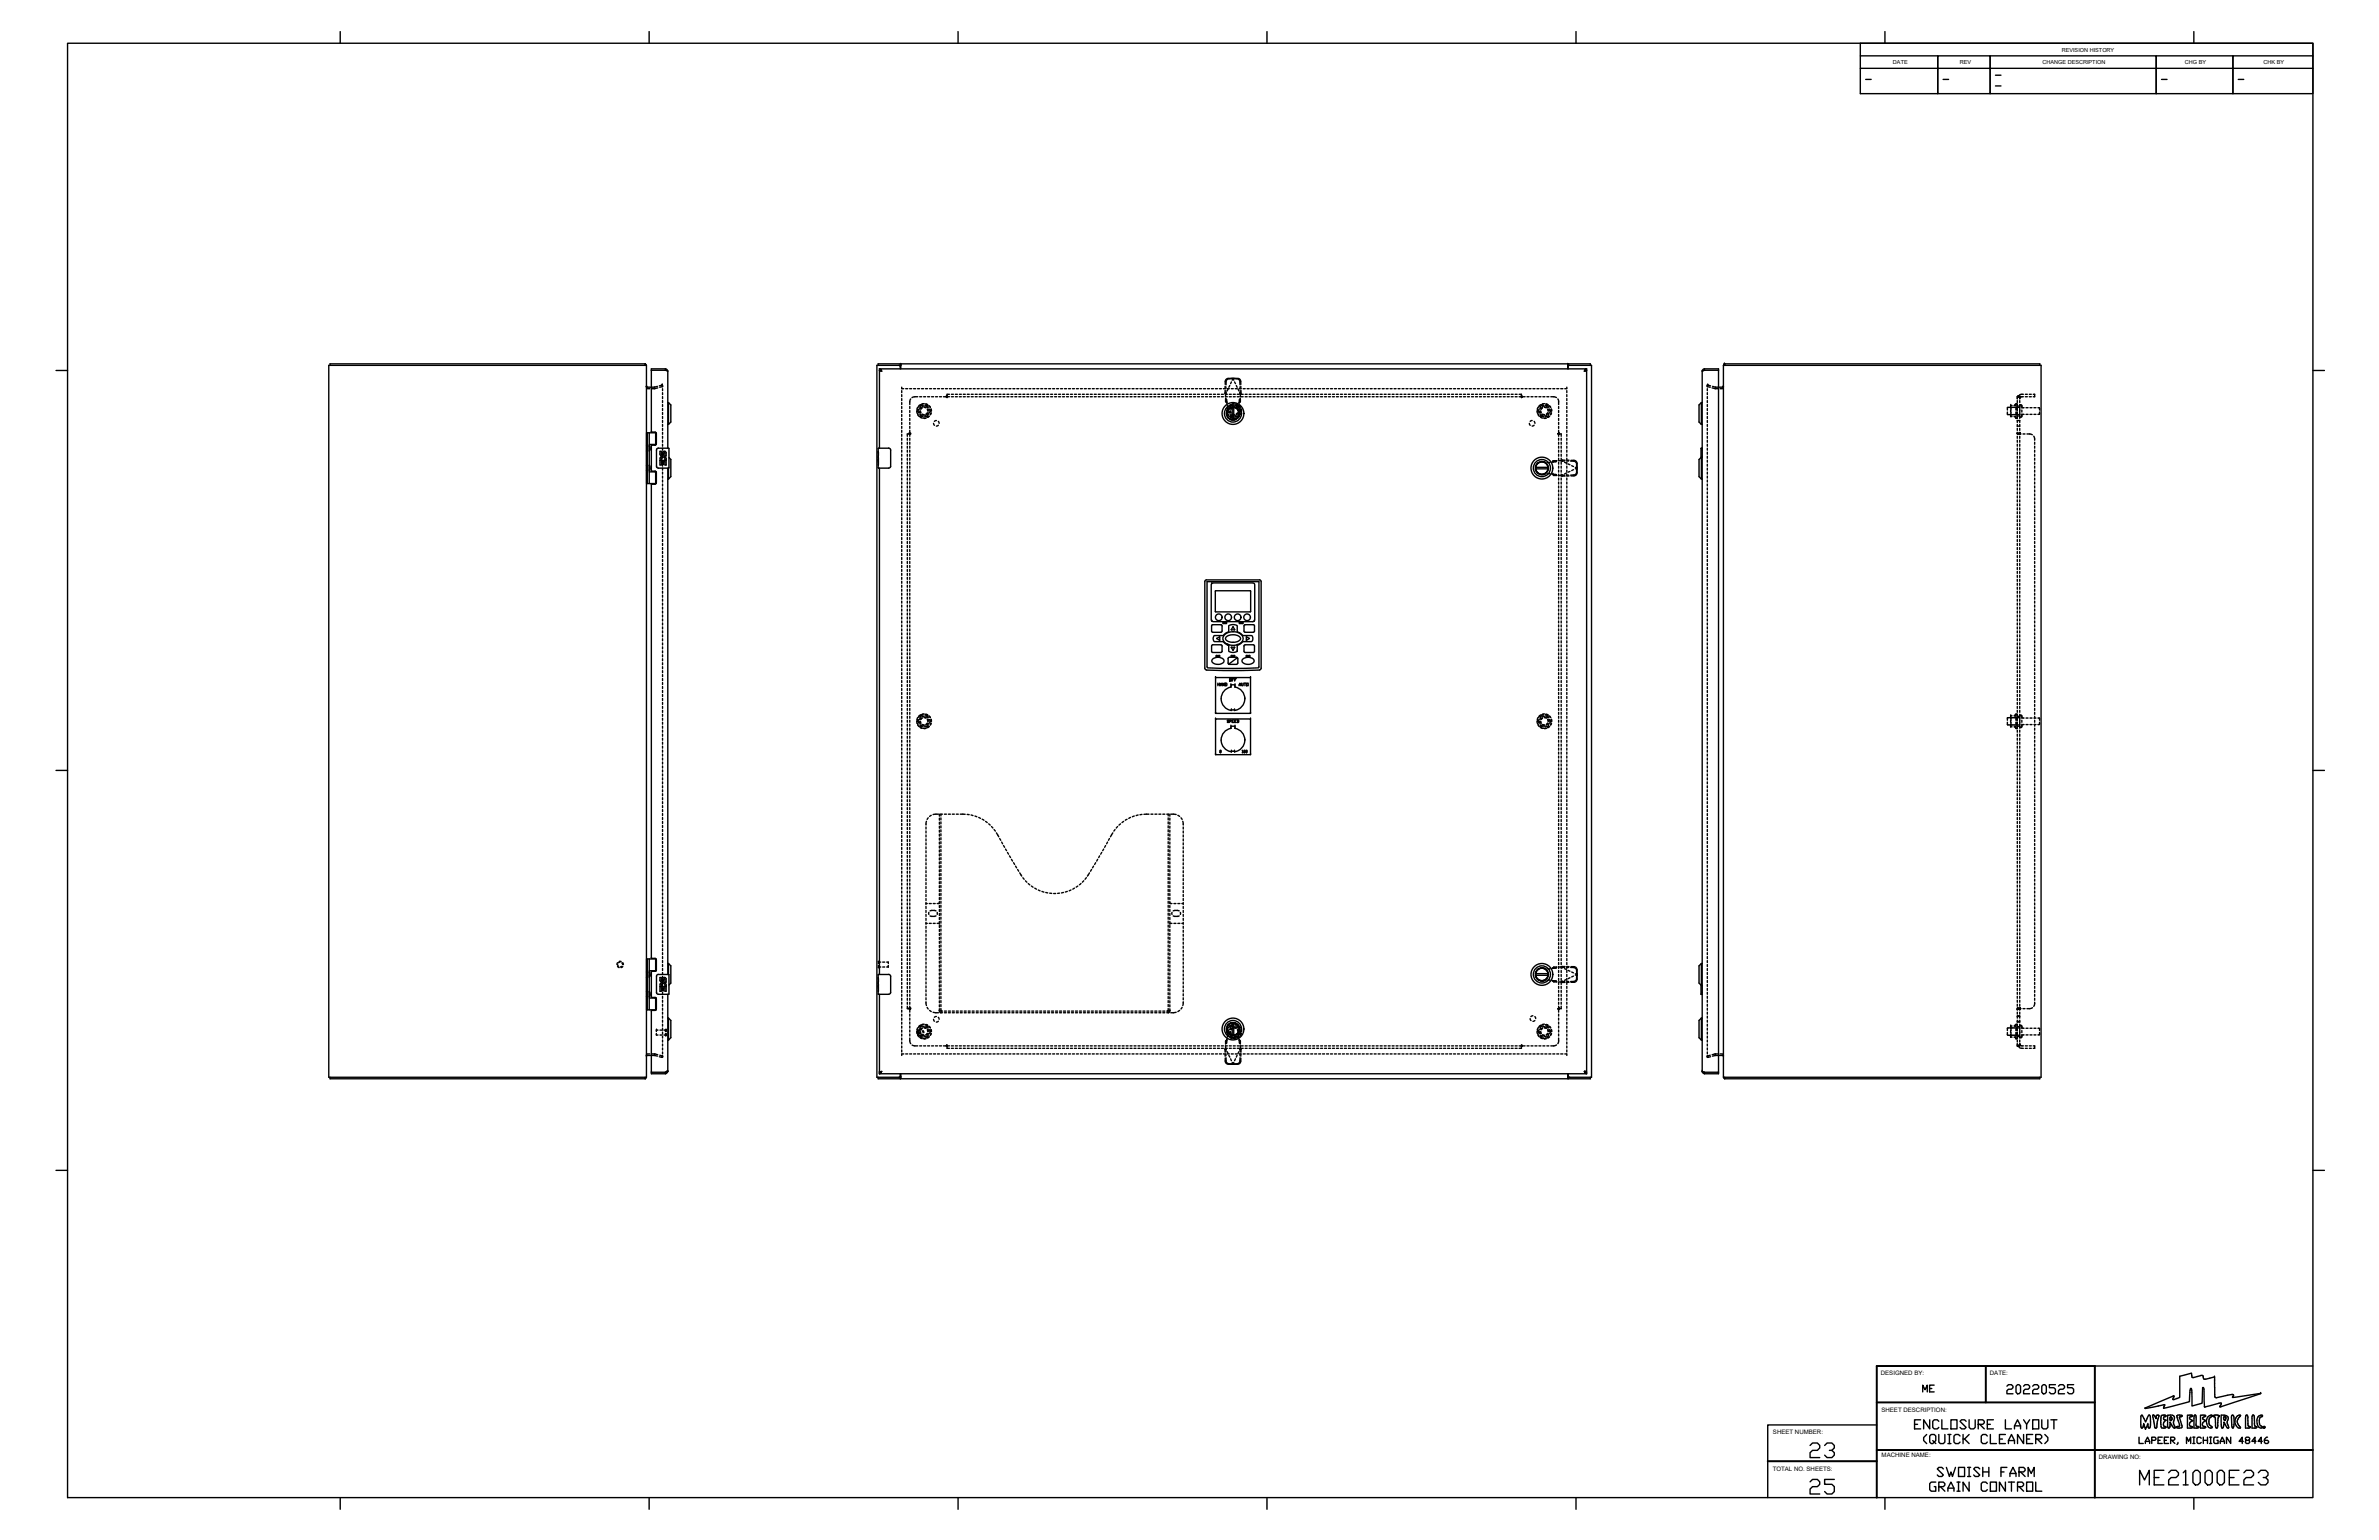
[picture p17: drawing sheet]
<svg xmlns="http://www.w3.org/2000/svg" width="432mm" height="279mm" viewBox="0 0 432 279" stroke-linecap="round" stroke-linejoin="round" font-family="sans-serif">
<defs><g id="words">
<text font-size="6.2" x="327.7" y="272.3">25</text>
<g font-size="5.7">
<text x="327.7" y="265.6">23</text>
<text x="387.3" y="270.6">ME21000E23</text>
</g>
<text font-size="4.9" x="350.7" y="269.2">SWOISH FARM</text>
<g font-size="4.4">
<text x="363.4" y="254">20220525</text>
<text x="346.8" y="260.3">ENCLOSURE LAYOUT</text>
</g>
<text font-size="4" x="348.2" y="253.6">ME</text>
<g font-size="2.6">
<text x="337.6" y="15.5">-</text>
<text x="351.7" y="15.5">-</text>
<text x="361.2" y="14.8">-</text>
<text x="391.6" y="15.5">-</text>
<text x="405.3" y="15.5">-</text>
</g>
<g font-size="1.1">
<text x="341.4" y="249.5">DESIGNED BY:</text>
<text x="361.2" y="249.5">DATE:</text>
<text x="341.5" y="256.2">SHEET DESCRIPTION:</text>
<text x="321.8" y="260.2">SHEET NUMBER:</text>
<text x="321.8" y="266.8">TOTAL NO. SHEETS:</text>
<text x="341.5" y="264.4">MACHINE NAME:</text>
<text x="381" y="264.7">DRAWING NO:</text>
</g>
<g font-size="1">
<text x="343.6" y="11.6">DATE</text>
<text x="355.7" y="11.6">REV</text>
<text x="370.7" y="11.6">CHANGE DESCRIPTION</text>
<text x="374.2" y="9.3">REVISION HISTORY</text>
<text x="396.6" y="11.6">CHG BY</text>
<text x="410.8" y="11.6">CHK BY</text>
</g>
</g></defs>
<!-- layer: TITLE BLOCK -->
<path d="M340.6 254.4h39.6M360.4 247.8v6.6M320.9 265.1h19.7M340.6 271.7v-23.9h39.6v23.9M340.6 263.1h79.2" fill="none" stroke="#000" stroke-width=".36"/>
<g fill="none" stroke="#000" stroke-width=".25">
<path d="M12.3 7.8h407.5v263.9h-407.5zM61.8 5.7v2.1M117.8 5.7v2.1M173.9 5.7v2.1M230 5.7v2.1M286.1 5.7v2.1M337.7 10.1h14v2.3v-2.3h9.5v2.3v-2.3h30.2v2.3v-2.3h13.9v2.3v-2.3h14.5M337.7 12.4h14v4.6v-4.6h9.5v4.6v-4.6h30.2v4.6v-4.6h13.9v4.6v-4.6h14.5M337.7 7.8v9.2h82.1v-9.2h-82.1M342.1 5.7v2.1M398.2 5.7v2.1M10.2 67.2h2.1"/>
<path d="M419.8 67.2h2.1M10.2 139.8h2.1M419.8 139.8h2.1M10.2 212.3h2.1M419.8 212.3h2.1M340.6 258.5h-19.7v13.2M380.2 247.8h39.6M61.8 271.7v2.1M117.8 271.7v2.1M173.9 271.7v2.1M230 271.7v2.1M286.1 271.7v2.1"/>
<path d="M342.1 271.7v2.1M398.2 271.7v2.1"/>
</g>
<!-- layer: 0 -->
<g fill="none" stroke="#000" stroke-width=".25">
<path d="M59.7 66.3h57.6v129.1h-57.6zM117.1 66l.1 .1-.1 .1M117.1 66h-57.2v.3M117.1 66v.3M117.2 66.1l.1 .2M117.3 70.1l.2 .1M117.3 70.2h.1M117.4 70.2h.1M117.4 70.2h.8M159.4 66.3v-.3h129.3v.3M163.2 66.3l.2 .2v.4M163.4 66.3h-4.2v129.1h4.2"/>
<path d="M163.4 66.3h.1M163.5 66.1h.1M163.5 66.1l-.1-.1v.3M163.5 66.3h.1M163.5 66.1v.8M284.6 66.1h.1M284.6 66.1v-.1v.3M284.6 66.3h.1M284.6 66.1v.8M284.6 66.3h4.3v129.1h-4.3M284.9 66.3l-.3 .2v.4M311.9 70.2h.9"/>
<path d="M312.8 70.2h.1M312.8 70.1l-.2 .1M312.8 66.3h57.7v129.1h-57.7M312.8 66.3v129.1M312.9 66.1l-.1 .2M313 66.1h.1M313 66.1v.1M313 66v.1M313 66h57.2v.3M313 66v.3M218.7 105.5v15.7l.1 .3a71 71 0 0 0 9.9 0l.2-.3v-15.7M219 105.2l-.2 .1-.1 .2"/>
<path d="M219 105.2h9.6M219.1 105.5h9.4v15.6a64.1 64.1 0 0 1-9.4 0zM219.9 112.7l.3 .1h7.2l.3-.1M219.9 112.7h.1M219.9 105.9l-.1 .2v6.3l.1 .3M219.9 105.9h.1M219.9 105.9l.3-.1h6.9a.53 .53 0 0 1 .6 .1 .53 .53 0 0 1 0 .6v6.2M220 113.4h1.7v1.3h-1.7zM220 117h1.7v1.3h-1.7zM220 119.6a1.33 1.33 0 0 1 2.2 .3 1.26 1.26 0 0 1-2.3 0zM220.6 107.2h6.4v3.8h-6.4zM220.8 118.9l-.1 .2h.6l.1-.1-.1-.1"/>
<path d="M220.8 118.9h.5M220.8 115.8l.6-.3v.6zM222.2 115.2a2.25 2.25 0 0 1 3.4 .4 1.58 1.58 0 0 1-2.1 1.5 1.3 1.3 0 0 1-1.5-1.6zM222.5 112.9l.2 .1-.2 .1M222.6 112.9h-.1a.35 .35 0 0 0-.5 .2h.6M222.6 115.5a1.81 1.81 0 0 1 2.6 .4 1.78 1.78 0 0 1-2.7 .1zM222.8 117l-.4-.2a.87 .87 0 0 0-1.2-.4h-.2a.58 .58 0 0 1-.8-.4 .58 .58 0 0 1 .4-.7h.6a.94 .94 0 0 0 1.2-.4l.6-.3v-.5a.53 .53 0 0 1 0-.6 .53 .53 0 0 1 .6-.2 .85 .85 0 0 1 1 .3v1l.6 .3a.89 .89 0 0 0 1.1 .4h.3a.6 .6 0 0 1 .8 .2 .6 .6 0 0 1-.1 .8l-1 .1a.94 .94 0 0 0-1.1 .4l-.6 .3M222.8 117h.1M222.8 117l.2 .1M222.9 119.5v.8M223 117.1h.1M223 117.1v.5a.51 .51 0 0 0 .1 .6 .51 .51 0 0 0 .5 .2l.6-.1 .4-.2"/>
<path d="M223 114.6h.1M223.5 117.4h.6l-.3 .6zM223.5 118.9l-.1 .1 .1 .1M223.5 118.9h.5M223.8 113.7l.3 .6h-.6zM224 118.9l.1 .2h-.6M224.4 119.2l.2 .2 .1 .9-.3 .2M224.4 119.2h-1.2l-.3 .3M224.6 118.1h.1M224.6 117.1v1M224.6 117.1h.1M224.6 119.3l-1.6 1.2"/>
<path d="M224.9 112.9h.7l-.1 .2a.35 .35 0 0 1-.6-.2zM225.5 119.6a1.31 1.31 0 0 1 2.1 .3 1.25 1.25 0 0 1-2.2 0zM225.9 113.4h1.7v1.3h-1.7zM225.9 117h1.7v1.3h-1.7zM226.2 115.5l.5 .4-.5 .3zM226.3 118.9l-.1 .1 .1 .1M226.3 118.9h.5M226.8 118.9l.1 .2h-.6M227.7 112.7h.1M228.6 105.2l.2 .1 .1 .2M221.1 123.9v.5M221.1 124.2h.2"/>
<path d="M221.3 123.9v.5M221.4 136.2h.2v.4l-.2-.1zM221.5 124.4l.1-.5 .2 .5M221.5 124.3h.3M222.2 123.9v.5l-.3-.5v.5M222.4 123.9l.3 .1-.1 .4h-.2M222.5 123.9v.5M222.9 120.3l.3 .2h1.2M223 130.7h-.3l.3 .3v.1l-.3-.1M223.2 123.1h.3v.5h-.3zM223.2 130.8h.2l.1-.1-.3-.1v.5M223.7 123.3h.1"/>
<path d="M223.7 130.8h.1M224 123.1h-.3v.5M224 130.6h-.3v.5h.3M224.1 123.3h.1M224.1 130.8h.1M224.4 123.1h-.3v.5M224.4 130.6h-.3v.5h.3M224.5 130.6l.3 .1v.4h-.3M224.6 130.6v.5M224.9 124.4l.2-.5 .1 .5M224.9 124.3h.3M225.3 123.9l.1 .5 .2-.1v-.4"/>
<path d="M225.5 136.2v.4M225.5 136.6h.1M225.8 136.2h.2l-.1 .4-.1-.1zM225.8 123.9h.3M226 123.9v.5M226.2 136.2h.2l-.1 .4-.1-.1zM226.3 123.9h.3v.5h-.3zM59.9 195.4v.3h57.2M117.1 195.5l.1 .1-.1 .1M117.1 195.4v.3M117.3 195.4l-.1 .2M117.4 191.5h.1"/>
<path d="M117.4 191.5l-.1 .1M117.4 191.6h.1M117.4 191.5h.8M117.5 191.5l-.2 .1M159.4 195.4v.3h129.3v-.3M163.4 194.8v.4M163.4 195.2l-.2 .2M163.5 195.4h.1M163.5 195.4h-.1M163.5 194.8l-.1 .9v-.3M284.6 195.4h.1M284.6 194.8v.9v-.3"/>
<path d="M284.6 195.2l.3 .2M284.6 194.8v.4M311.9 191.5h.9M312.6 191.5l.2 .1M312.8 191.6h.1M312.8 191.5v.1M312.8 191.5h.1M312.8 195.4l.1 .2M313 195.6v.1M313 195.4v.3M313 195.5v.1M370.2 195.4v.3h-57.2"/>
<path d="M388.6 257v1.9a.2 .2 0 0 0 .3 .2 .2 .2 0 0 0 .1-.3M388.8 256.8l.6 1.2 .6-1.3 .2 .1 .1 .2M388.9 256.8h-.2l-.1 .2M389.1 258.4l-.1 .4M389.1 258.4h.1M389.1 258.4l.2 .4M389.8 258.5l-.4 .8-.2-.5M389.8 258.4h.1M389.8 258.4l.1 .5M389.9 258.4h.1M389.9 258.9l.1 .2 .2-.1M390.3 257v1.5"/>
<path d="M390.3 258.5l-.1 .5M390.8 257.1l.2 1.1M391 258.2l.1 .7M391.1 258.9v.1M391.1 256.9l.1 .2M391.1 256.9l-.3-.2v.4M391.1 259l.1 .1M391.2 257.1l.1 .3 .1-.3M391.4 259.1h-.2M391.5 256.8l-.2 .3M391.5 256.8h.3M391.6 257.6l-.2 1.5"/>
<path d="M391.7 257.4l-.1 .2M391.8 257l-.1 .3M391.9 256.8l-.1 .2M392.2 258.4l.1 .5 .1 .2M392.2 257.5v.9M392.3 257l-.1 .5M392.7 255.5h.1M392.7 255.3v.1M392.8 255.2l-.1 .2M392.8 257.5l.1 .1M392.8 254.9v.3M392.9 254.8l-3.5 .7v-.1"/>
<path d="M392.9 257.6h.2M393 257a.31 .31 0 0 0-.3 .2 .31 .31 0 0 0 .1 .3M393 258.8l.1 .1M393.1 257.6v.1M393.1 256.9l-.1 .1M393.1 257.7a.63 .63 0 0 0-.4 .5 .63 .63 0 0 0 .3 .6M393.1 258.9l-.2 .2h-.4M393.1 256.9l-.2-.2-.5 .1-.1 .1M393.4 258.5l.1 .5M393.9 257.1v.6M393.9 257.7h.1M394.1 257.1l.1 .3-.1 .3"/>
<path d="M394.1 257.7h-.1M394.1 257.1h-.2M394.4 258.9l-.5-.9v.7a.26 .26 0 0 1-.1 .3 .26 .26 0 0 1-.3 0M394.4 258.9l.2 .2M394.5 253.6l-.1 .3 .7-.2M394.5 253.3h.1M394.5 253.3l-5.1 2.2M394.5 257.9v.4M394.5 257.9a.73 .73 0 0 0-.4-1.2h-.7v1.8M394.5 253.5v.1M394.5 258.4l.2 .2M394.6 253.4l-.1 .1"/>
<path d="M394.6 253.3h.1M394.6 253.3v.1M394.7 258.6l.1 .3M394.8 258.9a.14 .14 0 0 1 0 .2 .14 .14 0 0 1-.2 0M395.1 256.9l.1 .3M395.1 256.8v.1M395.2 257.2l.1 .6M395.3 256.8l-.2 .1M395.3 256.7l.7 .1 .1 .1M395.4 257.8l.2 .6a.41 .41 0 0 1-.5 .5h-.1M395.8 257.9l.2 .7M395.9 257a.21 .21 0 0 0-.3 0 .21 .21 0 0 0 0 .3l.2 .6"/>
<path d="M396 257h-.1M396 258.6a.44 .44 0 0 1-.1 .5 .44 .44 0 0 1-.6 0l-.3-.2M396 256.9v.1M396.1 256.9h-.1M397.5 258.1l.6-.4-.4-.1a.33 .33 0 0 1-.3-.4 .33 .33 0 0 1 .5-.2l.1-.1-.2-.1-.8-.1v2.4l1-.1-.1-.1-.4-.2M397.5 252.6l-.1 1.7-4.7 1.2M397.5 258.1v.6M397.6 252l.1-.1 .1 .8M397.6 252l-.1 .6M397.8 249.5v-.4l-2.2 .6v3.8l-.5 .2M397.8 252.7l.1 2.4 1.8-.5 .1-2.8h.1l.1 .2 .1 3.2M398.2 257.3v1.8h.4"/>
<path d="M398.6 257.2v-.3l-.2-.2-.2 .6M398.6 257.2v1.2a.32 .32 0 0 0 .4 .4M399 258.8l.1 .2-.5 .1M399.7 249.5l-1.6 .4h-.2l-.1-.4M399.7 249.5l.2 .1M399.8 257.2v.3l.6 .2-.6 .4M399.9 249.6a.47 .47 0 0 0 .1 .6 .47 .47 0 0 0 .6 0l1.3-.4M400.1 255.2l.1 .1M400.2 256.8l-.8-.1v2.4h.8l.2-.2-.2-.1a.42 .42 0 0 1-.4-.2 .42 .42 0 0 1 0-.5M400.2 256.7l.1 .1M400.3 256.9l-.5 .3M400.5 257.5a1.32 1.32 0 0 0 .7 1.6"/>
<path d="M400.8 257l-.3 .6M400.8 257a.45 .45 0 0 1 .7-.1l-.2 .1M401.2 258.7l.3 .3-.3 .1M401.3 257.1a1.05 1.05 0 0 0-.1 1.6M401.9 249.8h.1M402 251v.7M402 249.8v1.2M402 251.7v1.7M402 253.4l.1 .1M402 257.1l.1 .4M402.1 257.5v.6M402.1 253.6h.2"/>
<path d="M402.1 258.1v.8M402.2 258.9a.17 .17 0 0 0 .1 .2 .17 .17 0 0 0 .2-.2M402.7 257l-.2 1.9M402.8 256.9a.81 .81 0 0 0-1.1 .1l.3 .1M402.8 256.9l-.1 .1M402.9 255.2l.2-.6-2.9 .7M403.7 256.8h.4M403.7 256.8l-.6-.1 .2 2.3M403.7 257.6l.2 .1M403.9 257.6v.1M403.9 257.1l.1 .1-.1 .4M403.9 257.1h-.3l.1 .5"/>
<path d="M404.1 256.9a.6 .6 0 0 1 .2 .9M404.2 258l.3 1.1-.3-.1-.5-1-.1 .7a.27 .27 0 0 1 0 .3 .27 .27 0 0 1-.4 0M404.3 257.9l-.1 .1M405 256.9l.1 1.8 .2 .4M405 256.9a.2 .2 0 0 1 .2-.2 .2 .2 0 0 1 .2 .2l.1 1.8-.2 .4M405.1 253h.3M405.1 253l-2.8 .6M405.4 253.1l-.2 .4M405.7 257.6v.7M405.7 258.3l.5 .7M405.8 257.3l-.1 .3M406.1 257.7v.4"/>
<path d="M406.1 258.1l.1 .2M406.2 256.8l-.4 .5M406.2 257.5l-.1 .2M406.2 258.3l.5 .7h-.5M406.5 257.1l-.3 .4M406.6 256.8l-.1 .3M406.6 256.8l-.4 .1M407.6 257.3v1.8h.6l.3-.2M408 256.9l-.3-.2-.1 .6M408 256.9v.3M408 257.2v.6M408 258.3v.3"/>
<path d="M408 257.8v.5M408 258.6l.3 .2M408.3 258.8l.1 .1M408.8 257.3v1.8l.8-.1v-.1l-.4-.3M408.8 257l-.1 .3M409.1 256.9l.1 .9M409.1 256.9a.19 .19 0 0 0-.1-.2 .19 .19 0 0 0-.2 .3M409.2 258.3v.3M409.2 257.8v.5M409.7 257.6a1.23 1.23 0 0 0 .7 1.5M410.1 258.4l.3 .3M410.2 257.2l-.1 1.1"/>
<path d="M410.3 252.8l-7.4 2.4M410.3 252.8h.1M410.3 252.8l-5.1 .7M410.3 256.8l-.5 .3-.2 .5M410.3 256.8h.3M410.4 258.7l.2 .3-.2 .1M410.6 256.8v.2l-.4 .2M410.8 259l.1 .1 .2-.1M410.8 258.9l.1-.1 .2 .1M410.8 258.9v.1M410.8 258.9h.1M411.1 258.9v.1"/>
<path d="M388.2 260.7v1.2h.8M389.4 261.9v-.4l.4-.8 .4 .8v.4M389.4 261.5h.8M390.6 261.3h.5l.2-.4-.2-.2h-.5v1.2M391.7 261.3h.4M392.5 260.7h-.8v1.2h.8M392.8 261.3h.4M393.6 260.7h-.8v1.2h.8M394 261.3h.6l.1-.4-.1-.2h-.6v1.2M394.2 261.3l.5 .6M395.3 261.7l-.2 .4M396.9 261.9v-1.2l.3 .8 .4-.8v1.2"/>
<path d="M398 261.9h.4M398 260.7h.4M398.2 260.7v1.2M399.5 260.9l-.2-.2h-.3l-.2 .2v.8l.2 .2h.3l.2-.2M399.9 261.3h.8M399.9 260.7v1.2M400.7 260.7v1.2M401.1 261.9h.3M401.1 260.7h.3M401.2 260.7v1.2M402.6 260.7h-.6l-.2 .2v.8l.2 .2h.6v-.6h-.2M403 261.9v-.4l.4-.8 .3 .8v.4"/>
<path d="M403 261.5h.7M404.9 260.7v1.2l-.8-1.2v1.2M407.2 261.5h-.8l.6-.8v1.2M407.7 261.3l-.1-.2 .1-.4h.4l.2 .2v.2l-.2 .2h-.4l-.1 .4 .1 .2h.4l.2-.2v-.2l-.2-.2M409.5 261.5h-.8l.6-.8v1.2M410.6 261.5h-.7l.5-.8v1.2M411.6 260.7h-.2l-.4 .4v.6l.2 .2h.4l.2-.2-.2-.4h-.6"/>
<circle cx="221.2" cy="112" r=".6"/>
<circle cx="222.9" cy="112" r=".6"/>
<circle cx="224.6" cy="112" r=".6"/>
<circle cx="226.4" cy="112" r=".6"/>
</g>
<!-- layer: ATTRIBUTE -->
<g fill="none" stroke="#000" stroke-width=".25">
<path d="M349.7 260.3l-.5 .5v.6l.5 .5M350.8 261.4l.3 .2-.3 .3h-.3l-.2-.3v-1.1l.2-.2h.6l.3 .2v.9l-.3 .2 .3 .3M351.9 260.3v1.3l.3 .3h.5l.3-.3v-1.3M353.6 261.9h.5M353.8 260.3v1.6M355.8 260.5l-.3-.2h-.6l-.2 .2v1.1l.2 .3h.6l.3-.3M356.3 260.3v1.6M356.6 261.1l.8 .8M360.7 260.5l-.3-.2h-.5l-.3 .2v1.1l.3 .3h.5l.3-.3M361.3 260.3v1.6h1.1M364 260.3h-1.1v1.6h1.1M364.5 261.9v-.5l.6-1.1 .5 1.1v.5"/>
<path d="M367.3 260.3v1.6l-1.1-1.6v1.6M368.9 260.3h-1.1v1.6h1.1M369.5 261.1h.8l.3-.3v-.3l-.3-.2h-.8v1.6M369.8 261.1l.8 .8M371.1 260.3l.6 .5v.6l-.6 .5"/>
</g>
<!-- layer: MAIN-1 -->
<path d="M220.6 122.9h6.4v6.5h-6.4zM220.6 130.4h6.4v6.5h-6.4zM222.1 125.4l.8-.6 .5-.1v-.5h.8v.5a2.15 2.15 0 0 1 1.7 2.1 2.15 2.15 0 0 1-1.8 2.1v-.1h-.6v.1a2.15 2.15 0 0 1-1.4-3.5zM222.1 132.9l.8-.6 .5-.1v-.4h.8v.3a2.16 2.16 0 0 1 1.7 2.2 2.16 2.16 0 0 1-1.8 2.1v-.1h-.6v.1a2.15 2.15 0 0 1-1.4-3.5z" fill="none" stroke="#000" stroke-width=".25"/>
<!-- layer: MAIN-2 -->
<g fill="none" stroke="#000" stroke-width=".25">
<path d="M220.6 122.9h.1M220.6 129.4h.1M220.6 130.4h.1M220.6 136.9h.1M223.4 124.7h.1M223.4 124.2h.1M223.4 132.2h.1M223.4 131.8h.1M223.5 128.9h.1M223.5 128.8h.1M223.5 136.4h.1M223.5 136.3h.1"/>
<path d="M224.1 128.9h.1M224.1 128.8h.1M224.1 136.4h.1M224.1 136.3h.1M224.2 124.7h.1M224.2 124.2h.1M224.2 132.2h.1M224.2 131.8h.1M225.9 126.8h.1M225.9 134.3h.1M227 129.4h.1M227 122.9h.1"/>
<path d="M227 136.9h.1M227 130.4h.1"/>
</g>
<!-- layer: SUBPANEL -->
<g fill="none" stroke="#000" stroke-width=".25">
<path d="M164.7 79.5v.4M165 78.7h.1M165.1 78.6l-.1 .1M165.1 78.6l.2 .1M165.1 73.8v.3M165.1 74.5v.3M165.1 75.2v.4M165.1 75.9v.4M165.1 76.6v.4M165.1 77.4v.3M165.1 78.1v.5M165.1 78.7v.5"/>
<path d="M165.1 79.5v.4M165.3 78.7h.1M165.3 78.7h-.6v.5M165.3 72.4l-.2 1M166.6 72l-1.1 .1M166.8 74.6l.1 .3M166.9 72h.4M167.1 73.9l-.2 .3M167.1 75.2l.3 .2M167.6 72h.4M167.7 73.7h-.3M168.1 73.7l.3 .2"/>
<path d="M168.1 75.4l-.4 .1M168.4 72h.3M168.6 74.2v.4M168.6 74.9l-.2 .3M169.1 72h.3M169.4 76.8l.2 .4M169.8 72h.4M170 76.3l-.4 .1M170.3 76.4l.2 .4M170.3 77.1l-.3 .2M170.5 72h.4M171.2 72h.6"/>
<path d="M171.8 71.9h.1M171.8 72h.1M171.9 71.8l-.1 .2M171.9 72h.4M172.3 71.5h-.4v.6l-.1-.1M172.7 72h.3M172.7 71.5h.3M173.4 72h.4M173.4 71.5h.4M174.1 72h.4M174.1 71.5h.4M174.8 72h.4"/>
<path d="M174.8 71.5h.4M175.6 72h.3M175.6 71.5h.3M176.3 72h.3M176.3 71.5h.3M177 72h.4M177 71.5h.4M177.7 72h.4M177.7 71.5h.4M178.4 72h.4M178.4 71.5h.4M179.2 72h.3"/>
<path d="M179.2 71.5h.3M179.9 72h.3M179.9 71.5h.3M180.6 72h.4M180.6 71.5h.4M181.3 72h.4M181.3 71.5h.4M182 72h.4M182 71.5h.4M182.8 72h.3M182.8 71.5h.3M183.5 72h.3"/>
<path d="M183.5 71.5h.3M184.2 72h.4M184.2 71.5h.4M184.9 72h.4M184.9 71.5h.4M185.7 72h.3M185.7 71.5h.3M186.4 72h.3M186.4 71.5h.3M187.1 72h.4M187.1 71.5h.4M187.8 72h.4"/>
<path d="M187.8 71.5h.4M188.5 72h.4M188.5 71.5h.4M189.3 72h.3M189.3 71.5h.3M190 72h.3M190 71.5h.3M190.7 72h.4M190.7 71.5h.4M191.4 72h.4M191.4 71.5h.4M192.1 72h.4"/>
<path d="M192.1 71.5h.4M192.9 72h.3M192.9 71.5h.3M193.6 72h.3M193.6 71.5h.3M194.3 72h.4M194.3 71.5h.4M195 72h.4M195 71.5h.4M195.7 72h.4M195.7 71.5h.4M196.5 72h.3"/>
<path d="M196.5 71.5h.3M197.2 72h.3M197.2 71.5h.3M197.9 72h.4M197.9 71.5h.4M198.6 72h.4M198.6 71.5h.4M199.3 72h.4M199.3 71.5h.4M200.1 72h.3M200.1 71.5h.3M200.8 72h.3"/>
<path d="M200.8 71.5h.3M201.5 72h.4M201.5 71.5h.4M202.2 72h.4M202.2 71.5h.4M203 72h.3M203 71.5h.3M203.7 72h.3M203.7 71.5h.3M204.4 72h.4M204.4 71.5h.4M205.1 72h.4"/>
<path d="M205.1 71.5h.4M205.8 72h.4M205.8 71.5h.4M206.6 72h.3M206.6 71.5h.3M207.3 72h.3M207.3 71.5h.3M208 72h.4M208 71.5h.4M208.7 72h.4M208.7 71.5h.4M209.4 72h.4"/>
<path d="M209.4 71.5h.4M210.1 72h.4M210.1 71.5h.4M210.9 72h.3M210.9 71.5h.3M211.6 72h.3M211.6 71.5h.3M212.3 72h.4M212.3 71.5h.4M213 72h.4M213 71.5h.4M213.7 72h.4"/>
<path d="M213.7 71.5h.4M214.5 72h.3M214.5 71.5h.3M215.2 72h.3M215.2 71.5h.3M215.9 72h.4M215.9 71.5h.4M216.6 72h.4M216.6 71.5h.4M217.3 72h.4M217.3 71.5h.4M218.1 72h.3"/>
<path d="M218.1 71.5h.3M218.8 72h.4M218.8 71.5h.4M219.5 72h.4M219.5 71.5h.4M220.2 72h.4M220.2 71.5h.4M221 72h.3M221 71.5h.3M221.7 72h.3M221.7 71.5h.3M222.4 72h.4"/>
<path d="M222.4 71.5h.4M223.1 74.6l.1 .3M223.1 72h.4M223.1 71.5h.4M223.4 73.9l-.2 .3M223.4 75.2l.3 .2M223.8 72h.4M223.8 71.5h.4M224 73.7h-.3M224.4 73.7l.2 .2M224.4 75.4l-.4 .1M224.6 72h.3"/>
<path d="M224.6 71.5h.3M224.9 74.2v.4M224.9 74.9l-.2 .3M225.3 72h.3M225.3 71.5h.3M226 72h.4M226 71.5h.4M226.7 72h.4M226.7 71.5h.4M227.4 72h.4M227.4 71.5h.4M228.2 72h.3"/>
<path d="M228.2 71.5h.3M228.9 72h.3M228.9 71.5h.3M229.6 72h.4M229.6 71.5h.4M230.3 72h.4M230.3 71.5h.4M231 72h.4M231 71.5h.4M231.8 72h.3M231.8 71.5h.3M232.5 72h.3"/>
<path d="M232.5 71.5h.3M233.2 72h.4M233.2 71.5h.4M233.9 72h.4M233.9 71.5h.4M234.7 72h.3M234.7 71.5h.3M235.4 72h.3M235.4 71.5h.3M236.1 72h.4M236.1 71.5h.4M236.8 72h.4"/>
<path d="M236.8 71.5h.4M237.5 72h.4M237.5 71.5h.4M238.3 72h.3M238.3 71.5h.3M239 72h.3M239 71.5h.3M239.7 72h.4M239.7 71.5h.4M240.4 72h.4M240.4 71.5h.4M241.1 72h.4"/>
<path d="M241.1 71.5h.4M241.9 72h.3M241.9 71.5h.3M242.6 72h.3M242.6 71.5h.3M243.3 72h.4M243.3 71.5h.4M244 72h.4M244 71.5h.4M244.7 72h.4M244.7 71.5h.4M245.5 72h.3"/>
<path d="M245.5 71.5h.3M246.2 72h.3M246.2 71.5h.3M246.9 72h.4M246.9 71.5h.4M247.6 72h.4M247.6 71.5h.4M248.3 72h.4M248.3 71.5h.4M249.1 72h.3M249.1 71.5h.3M249.8 72h.3"/>
<path d="M249.8 71.5h.3M250.5 72h.4M250.5 71.5h.4M251.2 72h.4M251.2 71.5h.4M252 72h.3M252 71.5h.3M252.7 72h.3M252.7 71.5h.3M253.4 72h.4M253.4 71.5h.4M254.1 72h.4"/>
<path d="M254.1 71.5h.4M254.8 72h.4M254.8 71.5h.4M255.6 72h.3M255.6 71.5h.3M256.3 72h.3M256.3 71.5h.3M257 72h.4M257 71.5h.4M257.7 72h.4M257.7 71.5h.4M258.4 72h.4"/>
<path d="M258.4 71.5h.4M259.2 72h.3M259.2 71.5h.3M259.9 72h.3M259.9 71.5h.3M260.6 72h.3M260.6 71.5h.3M261.3 72h.4M261.3 71.5h.4M262 72h.4M262 71.5h.4M262.7 72h.4"/>
<path d="M262.7 71.5h.4M263.5 72h.3M263.5 71.5h.3M264.2 72h.3M264.2 71.5h.3M264.9 72h.4M264.9 71.5h.4M265.6 72h.4M265.6 71.5h.4M266.3 72h.4M266.3 71.5h.4M267.1 72h.3"/>
<path d="M267.1 71.5h.3M267.8 72h.4M267.8 71.5h.4M268.5 72h.4M268.5 71.5h.4M269.2 72h.4M269.2 71.5h.4M270 72h.3M270 71.5h.3M270.7 72h.3M270.7 71.5h.3M271.4 72h.4"/>
<path d="M271.4 71.5h.4M272.1 72h.4M272.1 71.5h.4M272.8 72h.4M272.8 71.5h.4M273.6 72h.3M273.6 71.5h.3M274.3 72h.3M274.3 71.5h.3M275 72h.4M275 71.5h.4M275.7 71.5h.4v.6l.2-.1"/>
<path d="M275.7 72h.4M276.1 71.8l.2 .2M276.3 72h.1M276.3 72h.5M277.2 72h.3M277.6 76.8l.1 .4M277.9 72h.3M278.1 76.3l-.4 .1M278.5 76.4l.1 .4M278.5 77.1l-.4 .2M278.6 72h.4M279.3 72h.4"/>
<path d="M279.4 74.6l.1 .3M279.7 73.9l-.2 .3M279.7 75.2l.3 .2M280 72h.4M280.3 73.7h-.3M280.7 73.7l.3 .2M280.7 75.4l-.4 .1M280.8 72h.3M281.1 74.2l.1 .4M281.2 74.9l-.2 .3M281.5 72l1 .1M282.8 72.4l.1 .3v.7"/>
<path d="M282.9 78.6l-.1 .1h.6v.5M282.9 78.6l.1 .1M282.9 73.8v.3M282.9 74.5v.3M282.9 75.2v.4M282.9 75.9v.4M282.9 76.6v.4M282.9 77.4v.3M282.9 78.1v.5M282.9 78.7v.5M282.9 79.5v.4M282.9 78.6h.1"/>
<path d="M283 78.7h.1M283.4 79.5v.4M366.1 72l.2-.2 .4 .3M366.1 78.6h.1M366.1 72h.5M366.1 72v.3M366.1 72.7v.3M366.1 73.4v.4M366.1 74.1v.4M366.1 74.8v.4M366.1 75.6v.3M366.1 76.6v-.3h.5v.3"/>
<path d="M366.1 77v.4M366.1 77.7v.4M366.1 78.4v.4M366.1 79.2v.3M366.1 79.9v.3M366.1 77.3h.5M366.1 75.5h.5M366.1 73.7h.5M366.2 78.6l.1 .1M366.2 78.6h.4M366.2 78.6h.1M366.3 78.7h.1"/>
<path d="M366.3 71.9l-.2 .5M366.3 78.7h.5M366.4 72h.1M366.5 72h.1M366.6 72h.1M366.6 72v.1M366.6 72v.3M366.6 72.7v.3M366.6 73.4v.4M366.6 74.1v.4M366.6 74.8v.4M366.6 75.6v.3"/>
<path d="M366.6 77v.4M366.6 77.7v.4M366.6 78.4v.4M366.6 79.2v.3M366.6 79.9v.3M366.6 72.1h.1M366.6 78.6h.1M366.6 78.6v.1M366.6 78.7h.1M366.7 78.7h.1M366.7 72.1h.1M367.2 78.7h.3"/>
<path d="M367.2 71.5l-.7 .2M367.2 72l-.5 .1-.1 .3M367.6 72h.4M367.6 71.5h.4M367.9 78.7l1 .2M368.3 72h.4M368.3 71.5h.4M369 71.5h.3v.5h-.3M369.1 79.1l.2 .8M164.7 80.2v.4M164.7 81v.3M164.7 81.7v.3"/>
<path d="M164.7 82.4v.4M164.7 83.1v.4M164.7 83.9v.3M164.7 84.6v.3M164.7 85.3v.4M164.7 86v.4M164.7 86.7v.4M164.7 87.5v.3M164.7 88.2v.3M164.7 88.9v.4M164.7 89.6v.4M164.7 90.3v.4"/>
<path d="M164.7 91.1v.3M164.7 91.8v.3M164.7 92.5v.4M164.7 93.2v.4M164.7 93.9v.4M164.7 94.7v.3M164.7 95.4v.3M164.7 96.1v.3M164.7 96.8v.4M164.7 97.5v.4M164.7 98.2v.4M164.7 99v.3"/>
<path d="M164.7 99.7v.4M165.1 80.2v.4M165.1 81v.3M165.1 81.7v.3M165.1 82.4v.4M165.1 83.1v.4M165.1 83.9v.3M165.1 84.6v.3M165.1 85.3v.4M165.1 86v.4M165.1 86.7v.4M165.1 87.5v.3"/>
<path d="M165.1 88.2v.3M165.1 88.9v.4M165.1 89.6v.4M165.1 90.3v.4M165.1 91.1v.3M165.1 91.8v.3M165.1 92.5v.4M165.1 93.2v.4M165.1 93.9v.4M165.1 94.7v.3M165.1 95.4v.3M165.1 96.1v.3"/>
<path d="M165.1 96.8v.4M165.1 97.5v.4M165.1 98.2v.4M165.1 99v.3M165.1 99.7v.4M282.9 80.2v.4M282.9 81v.3M282.9 81.7v.3M282.9 82.4v.4M282.9 83.1v.4M282.9 83.9v.3M282.9 84.6v.3"/>
<path d="M282.9 85.3v.4M282.9 86v.4M282.9 86.7v.4M282.9 87.5v.3M282.9 88.2v.3M282.9 88.9v.4M282.9 89.6v.4M282.9 90.3v.4M282.9 91.1v.3M282.9 91.8v.3M282.9 92.5v.4M282.9 93.2v.4"/>
<path d="M282.9 93.9v.4M282.9 94.7v.3M282.9 95.4v.3M282.9 96.1v.3M282.9 96.8v.4M282.9 97.5v.4M282.9 98.2v.4M282.9 99v.3M282.9 99.7v.4M283.4 80.2v.4M283.4 81v.3M283.4 81.7v.3"/>
<path d="M283.4 82.4v.4M283.4 83.1v.4M283.4 83.9v.3M283.4 84.6v.3M283.4 85.3v.4M283.4 86v.4M283.4 86.7v.4M283.4 87.5v.3M283.4 88.2v.3M283.4 88.9v.4M283.4 89.6v.4M283.4 90.3v.4"/>
<path d="M283.4 91.1v.3M283.4 91.8v.3M283.4 92.5v.4M283.4 93.2v.4M283.4 93.9v.4M283.4 94.7v.3M283.4 95.4v.3M283.4 96.1v.3M283.4 96.8v.4M283.4 97.5v.4M283.4 98.2v.4M283.4 99v.3"/>
<path d="M283.4 99.7v.4M366.1 80.6v.4M366.1 81.3v.4M366.1 82v.4M366.1 82.8v.3M366.1 83.5v.4M366.1 84.2v.4M366.1 84.9v.4M366.1 85.7v.3M366.1 86.4v.3M366.1 87.1v.4M366.1 87.8v.4"/>
<path d="M366.1 88.5v.4M366.1 89.3v.3M366.1 90v.3M366.1 90.7v.4M366.1 91.4v.4M366.1 92.1v.4M366.1 92.9v.3M366.1 93.6v.3M366.1 94.3v.4M366.1 95v.4M366.1 95.7v.4M366.1 96.4v.4"/>
<path d="M366.1 97.2v.3M366.1 97.9v.3M366.1 98.6v.4M366.1 99.3v.4M366.6 80.6v.4M366.6 81.3v.4M366.6 82v.4M366.6 82.8v.3M366.6 83.5v.4M366.6 84.2v.4M366.6 84.9v.4M366.6 85.7v.3"/>
<path d="M366.6 86.4v.3M366.6 87.1v.4M366.6 87.8v.4M366.6 88.5v.4M366.6 89.3v.3M366.6 90v.3M366.6 90.7v.4M366.6 91.4v.4M366.6 92.1v.4M366.6 92.9v.3M366.6 93.6v.3M366.6 94.3v.4"/>
<path d="M366.6 95v.4M366.6 95.7v.4M366.6 96.4v.4M366.6 97.2v.3M366.6 97.9v.3M366.6 98.6v.4M366.6 99.3v.4M369.3 80.2v.4M369.3 81v.3M369.3 81.7v.3M369.3 82.4v.4M369.3 83.1v.4"/>
<path d="M369.3 83.9v.3M369.3 84.6v.3M369.3 85.3v.4M369.3 86v.4M369.3 86.7v.4M369.3 87.5v.3M369.3 88.2v.3M369.3 88.9v.4M369.3 89.6v.4M369.3 90.3v.4M369.3 91.1v.3M369.3 91.8v.3"/>
<path d="M369.3 92.5v.4M369.3 93.2v.4M369.3 93.9v.4M369.3 94.7v.3M369.3 95.4v.3M369.3 96.1v.3M369.3 96.8v.4M369.3 97.5v.4M369.3 98.2v.4M369.3 99v.3M369.3 99.7v.4M164.7 100.4v.4"/>
<path d="M164.7 101.1v.4M164.7 101.9v.3M164.7 102.6v.3M164.7 103.3v.4M164.7 104v.4M164.7 104.7v.4M164.7 105.5v.3M164.7 106.2v.3M164.7 106.9v.4M164.7 107.6v.4M164.7 108.3v.4M164.7 109.1v.3"/>
<path d="M164.7 109.8v.3M164.7 110.5v.4M164.7 111.2v.4M164.7 111.9v.4M164.7 112.7v.3M164.7 113.4v.3M164.7 114.1v.4M164.7 114.8v.4M164.7 115.5v.4M164.7 116.3v.3M164.7 117v.4M164.7 117.7v.4"/>
<path d="M164.7 118.4v.4M164.7 119.2v.3M164.7 119.9v.3M165.1 100.4v.4M165.1 101.1v.4M165.1 101.9v.3M165.1 102.6v.3M165.1 103.3v.4M165.1 104v.4M165.1 104.7v.4M165.1 105.5v.3M165.1 106.2v.3"/>
<path d="M165.1 106.9v.4M165.1 107.6v.4M165.1 108.3v.4M165.1 109.1v.3M165.1 109.8v.3M165.1 110.5v.4M165.1 111.2v.4M165.1 111.9v.4M165.1 112.7v.3M165.1 113.4v.3M165.1 114.1v.4M165.1 114.8v.4"/>
<path d="M165.1 115.5v.4M165.1 116.3v.3M165.1 117v.4M165.1 117.7v.4M165.1 118.4v.4M165.1 119.2v.3M165.1 119.9v.3M282.9 100.4v.4M282.9 101.1v.4M282.9 101.9v.3M282.9 102.6v.3M282.9 103.3v.4"/>
<path d="M282.9 104v.4M282.9 104.7v.4M282.9 105.5v.3M282.9 106.2v.3M282.9 106.9v.4M282.9 107.6v.4M282.9 108.3v.4M282.9 109.1v.3M282.9 109.8v.3M282.9 110.5v.4M282.9 111.2v.4M282.9 111.9v.4"/>
<path d="M282.9 112.7v.3M282.9 113.4v.3M282.9 114.1v.4M282.9 114.8v.4M282.9 115.5v.4M282.9 116.3v.3M282.9 117v.4M282.9 117.7v.4M282.9 118.4v.4M282.9 119.2v.3M282.9 119.9v.3M283.4 100.4v.4"/>
<path d="M283.4 101.1v.4M283.4 101.9v.3M283.4 102.6v.3M283.4 103.3v.4M283.4 104v.4M283.4 104.7v.4M283.4 105.5v.3M283.4 106.2v.3M283.4 106.9v.4M283.4 107.6v.4M283.4 108.3v.4M283.4 109.1v.3"/>
<path d="M283.4 109.8v.3M283.4 110.5v.4M283.4 111.2v.4M283.4 111.9v.4M283.4 112.7v.3M283.4 113.4v.3M283.4 114.1v.4M283.4 114.8v.4M283.4 115.5v.4M283.4 116.3v.3M283.4 117v.4M283.4 117.7v.4"/>
<path d="M283.4 118.4v.4M283.4 119.2v.3M283.4 119.9v.3M366.1 100.1v.3M366.1 100.8v.3M366.1 101.5v.4M366.1 102.2v.4M366.1 102.9v.4M366.1 103.7v.3M366.1 104.4v.3M366.1 105.1v.4M366.1 105.8v.4"/>
<path d="M366.1 106.5v.4M366.1 107.3v.3M366.1 108v.3M366.1 108.7v.4M366.1 109.4v.4M366.1 110.1v.4M366.1 110.9v.3M366.1 111.6v.3M366.1 112.3v.4M366.1 113v.4M366.1 113.7v.4M366.1 114.5v.3"/>
<path d="M366.1 115.2v.3M366.1 115.9v.4M366.1 116.6v.4M366.1 117.4v.3M366.1 118.1v.3M366.1 118.8v.4M366.1 119.5v.4M366.6 100.1v.3M366.6 100.8v.3M366.6 101.5v.4M366.6 102.2v.4M366.6 102.9v.4"/>
<path d="M366.6 103.7v.3M366.6 104.4v.3M366.6 105.1v.4M366.6 105.8v.4M366.6 106.5v.4M366.6 107.3v.3M366.6 108v.3M366.6 108.7v.4M366.6 109.4v.4M366.6 110.1v.4M366.6 110.9v.3M366.6 111.6v.3"/>
<path d="M366.6 112.3v.4M366.6 113v.4M366.6 113.7v.4M366.6 114.5v.3M366.6 115.2v.3M366.6 115.9v.4M366.6 116.6v.4M366.6 117.4v.3M366.6 118.1v.3M366.6 118.8v.4M366.6 119.5v.4M369.3 100.4v.4"/>
<path d="M369.3 101.1v.4M369.3 101.9v.3M369.3 102.6v.3M369.3 103.3v.4M369.3 104v.4M369.3 104.7v.4M369.3 105.5v.3M369.3 106.2v.3M369.3 106.9v.4M369.3 107.6v.4M369.3 108.3v.4M369.3 109.1v.3"/>
<path d="M369.3 109.8v.3M369.3 110.5v.4M369.3 111.2v.4M369.3 111.9v.4M369.3 112.7v.3M369.3 113.4v.3M369.3 114.1v.4M369.3 114.8v.4M369.3 115.5v.4M369.3 116.3v.3M369.3 117v.4M369.3 117.7v.4"/>
<path d="M369.3 118.4v.4M369.3 119.2v.3M369.3 119.9v.3M164.7 120.6v.4M164.7 121.3v.4M164.7 122v.4M164.7 122.8v.3M164.7 123.5v.3M164.7 124.2v.4M164.7 124.9v.4M164.7 125.6v.4M164.7 126.4v.3"/>
<path d="M164.7 127.1v.3M164.7 127.8v.4M164.7 128.5v.4M164.7 129.2v.4M164.7 130v.3M164.7 130.7v.3M164.7 131.4v.4M164.7 132.1v.4M164.7 132.8v.4M164.7 133.6v.3M164.7 134.3v.4M164.7 135v.4"/>
<path d="M164.7 135.7v.4M164.7 136.5v.3M164.7 137.2v.3M164.7 137.9v.4M164.7 138.6v.4M164.7 139.3v.4M165.1 120.6v.4M165.1 121.3v.4M165.1 122v.4M165.1 122.8v.3M165.1 123.5v.3M165.1 124.2v.4"/>
<path d="M165.1 124.9v.4M165.1 125.6v.4M165.1 126.4v.3M165.1 127.1v.3M165.1 127.8v.4M165.1 128.5v.4M165.1 129.2v.4M165.1 130v.3M165.1 130.7v.3M165.1 131.4v.4M165.1 132.1v.4M165.1 132.8v.4"/>
<path d="M165.1 133.6v.3M165.1 134.3v.4M165.1 135v.4M165.1 135.7v.4M165.1 136.5v.3M165.1 137.2v.3M165.1 137.9v.4M165.1 138.6v.4M165.1 139.3v.4M166.8 130.9l.1 .3M167.1 130.2l-.2 .3M167.1 131.5l.3 .2"/>
<path d="M167.7 130h-.3M168.1 130l.3 .2M168.1 131.7l-.4 .1M168.6 130.5v.4M168.6 131.2l-.2 .3M279.4 130.9l.1 .3M279.7 130.2l-.2 .3M279.7 131.5l.3 .2M280.3 130h-.3M280.7 130l.3 .2M280.7 131.7l-.4 .1M281.1 130.5l.1 .4"/>
<path d="M281.2 131.2l-.2 .3M282.9 120.6v.4M282.9 121.3v.4M282.9 122v.4M282.9 122.8v.3M282.9 123.5v.3M282.9 124.2v.4M282.9 124.9v.4M282.9 125.6v.4M282.9 126.4v.3M282.9 127.1v.3M282.9 127.8v.4"/>
<path d="M282.9 128.5v.4M282.9 129.2v.4M282.9 130v.3M282.9 130.7v.3M282.9 131.4v.4M282.9 132.1v.4M282.9 132.8v.4M282.9 133.6v.3M282.9 134.3v.4M282.9 135v.4M282.9 135.7v.4M282.9 136.5v.3"/>
<path d="M282.9 137.2v.3M282.9 137.9v.4M282.9 138.6v.4M282.9 139.3v.4M283.4 120.6v.4M283.4 121.3v.4M283.4 122v.4M283.4 122.8v.3M283.4 123.5v.3M283.4 124.2v.4M283.4 124.9v.4M283.4 125.6v.4"/>
<path d="M283.4 126.4v.3M283.4 127.1v.3M283.4 127.8v.4M283.4 128.5v.4M283.4 129.2v.4M283.4 130v.3M283.4 130.7v.3M283.4 131.4v.4M283.4 132.1v.4M283.4 132.8v.4M283.4 133.6v.3M283.4 134.3v.4"/>
<path d="M283.4 135v.4M283.4 135.7v.4M283.4 136.5v.3M283.4 137.2v.3M283.4 137.9v.4M283.4 138.6v.4M283.4 139.3v.4M366.1 132.1v-.3h.5v.3M366.1 129.6v.4h.5v-.4M366.1 120.2v.4M366.1 121v.3M366.1 121.7v.3"/>
<path d="M366.1 122.4v.4M366.1 123.1v.4M366.1 123.8v.4M366.1 124.6v.3M366.1 125.3v.3M366.1 126v.4M366.1 126.7v.4M366.1 127.4v.4M366.1 128.2v.3M366.1 128.9v.3M366.1 130.3v.4M366.1 131v.4"/>
<path d="M366.1 132.5v.3M366.1 133.2v.4M366.1 133.9v.4M366.1 134.7v.3M366.1 135.4v.3M366.1 136.1v.4M366.1 136.8v.4M366.1 137.5v.4M366.1 138.3v.3M366.1 139v.3M366.1 139.7v.4M366.6 120.2v.4"/>
<path d="M366.6 121v.3M366.6 121.7v.3M366.6 122.4v.4M366.6 123.1v.4M366.6 123.8v.4M366.6 124.6v.3M366.6 125.3v.3M366.6 126v.4M366.6 126.7v.4M366.6 127.4v.4M366.6 128.2v.3M366.6 128.9v.3"/>
<path d="M366.6 130.3v.4M366.6 131v.4M366.6 132.5v.3M366.6 133.2v.4M366.6 133.9v.4M366.6 134.7v.3M366.6 135.4v.3M366.6 136.1v.4M366.6 136.8v.4M366.6 137.5v.4M366.6 138.3v.3M366.6 139v.3"/>
<path d="M366.6 139.7v.4M369.3 120.6v.4M369.3 121.3v.4M369.3 122v.4M369.3 122.8v.3M369.3 123.5v.3M369.3 124.2v.4M369.3 124.9v.4M369.3 125.6v.4M369.3 126.4v.3M369.3 127.1v.3M369.3 127.8v.4"/>
<path d="M369.3 128.5v.4M369.3 129.2v.4M369.3 130v.3M369.3 130.7v.3M369.3 131.4v.4M369.3 132.1v.4M369.3 132.8v.4M369.3 133.6v.3M369.3 134.3v.4M369.3 135v.4M369.3 135.7v.4M369.3 136.5v.3"/>
<path d="M369.3 137.2v.3M369.3 137.9v.4M369.3 138.6v.4M369.3 139.3v.4M164.7 140.1v.3M164.7 140.8v.3M164.7 141.5v.4M164.7 142.2v.4M164.7 142.9v.4M164.7 143.7v.3M164.7 144.4v.3M164.7 145.1v.4"/>
<path d="M164.7 145.8v.4M164.7 146.5v.4M164.7 147.2v.4M164.7 148v.3M164.7 148.7v.3M164.7 149.4v.4M164.7 150.1v.4M164.7 150.9v.3M164.7 151.6v.3M164.7 152.3v.4M164.7 153v.4M164.7 153.7v.4"/>
<path d="M164.7 154.5v.3M164.7 155.2v.3M164.7 155.9v.4M164.7 156.6v.4M164.7 157.3v.4M164.7 158.1v.3M164.7 158.8v.3M164.7 159.5v.4M165.1 140.1v.3M165.1 140.8v.3M165.1 141.5v.4M165.1 142.2v.4"/>
<path d="M165.1 142.9v.4M165.1 143.7v.3M165.1 144.4v.3M165.1 145.1v.4M165.1 145.8v.4M165.1 146.5v.4M165.1 147.2v.4M165.1 148v.3M165.1 148.7v.3M165.1 149.4v.4M165.1 150.1v.4M165.1 150.9v.3"/>
<path d="M165.1 151.6v.3M165.1 152.3v.4M165.1 153v.4M165.1 153.7v.4M165.1 154.5v.3M165.1 155.2v.3M165.1 155.9v.4M165.1 156.6v.4M165.1 157.3v.4M165.1 158.1v.3M165.1 158.8v.3M165.1 159.5v.4"/>
<path d="M282.9 140.1v.3M282.9 140.8v.3M282.9 141.5v.4M282.9 142.2v.4M282.9 142.9v.4M282.9 143.7v.3M282.9 144.4v.3M282.9 145.1v.4M282.9 145.8v.4M282.9 146.5v.4M282.9 147.2v.4M282.9 148v.3"/>
<path d="M282.9 148.7v.3M282.9 149.4v.4M282.9 150.1v.4M282.9 150.9v.3M282.9 151.6v.3M282.9 152.3v.4M282.9 153v.4M282.9 153.7v.4M282.9 154.5v.3M282.9 155.2v.3M282.9 155.9v.4M282.9 156.6v.4"/>
<path d="M282.9 157.3v.4M282.9 158.1v.3M282.9 158.8v.3M282.9 159.5v.4M283.4 140.1v.3M283.4 140.8v.3M283.4 141.5v.4M283.4 142.2v.4M283.4 142.9v.4M283.4 143.7v.3M283.4 144.4v.3M283.4 145.1v.4"/>
<path d="M283.4 145.8v.4M283.4 146.5v.4M283.4 147.2v.4M283.4 148v.3M283.4 148.7v.3M283.4 149.4v.4M283.4 150.1v.4M283.4 150.9v.3M283.4 151.6v.3M283.4 152.3v.4M283.4 153v.4M283.4 153.7v.4"/>
<path d="M283.4 154.5v.3M283.4 155.2v.3M283.4 155.9v.4M283.4 156.6v.4M283.4 157.3v.4M283.4 158.1v.3M283.4 158.8v.3M283.4 159.5v.4M366.1 140.4v.4M366.1 141.1v.4M366.1 141.9v.3M366.1 142.6v.3"/>
<path d="M366.1 143.3v.4M366.1 144v.4M366.1 144.7v.4M366.1 145.5v.3M366.1 146.2v.3M366.1 146.9v.3M366.1 147.6v.4M366.1 148.3v.4M366.1 149v.4M366.1 149.8v.3M366.1 150.5v.4M366.1 151.2v.4"/>
<path d="M366.1 151.9v.4M366.1 152.7v.3M366.1 153.4v.3M366.1 154.1v.4M366.1 154.8v.4M366.1 155.5v.4M366.1 156.3v.3M366.1 157v.3M366.1 157.7v.4M366.1 158.4v.4M366.1 159.1v.4M366.1 159.9v.3"/>
<path d="M366.6 140.4v.4M366.6 141.1v.4M366.6 141.9v.3M366.6 142.6v.3M366.6 143.3v.4M366.6 144v.4M366.6 144.7v.4M366.6 145.5v.3M366.6 146.2v.3M366.6 146.9v.3M366.6 147.6v.4M366.6 148.3v.4"/>
<path d="M366.6 149v.4M366.6 149.8v.3M366.6 150.5v.4M366.6 151.2v.4M366.6 151.9v.4M366.6 152.7v.3M366.6 153.4v.3M366.6 154.1v.4M366.6 154.8v.4M366.6 155.5v.4M366.6 156.3v.3M366.6 157v.3"/>
<path d="M366.6 157.7v.4M366.6 158.4v.4M366.6 159.1v.4M366.6 159.9v.3M369.3 140.1v.3M369.3 140.8v.3M369.3 141.5v.4M369.3 142.2v.4M369.3 142.9v.4M369.3 143.7v.3M369.3 144.4v.3M369.3 145.1v.4"/>
<path d="M369.3 145.8v.4M369.3 146.5v.4M369.3 147.2v.4M369.3 148v.3M369.3 148.7v.3M369.3 149.4v.4M369.3 150.1v.4M369.3 150.9v.3M369.3 151.6v.3M369.3 152.3v.4M369.3 153v.4M369.3 153.7v.4"/>
<path d="M369.3 154.5v.3M369.3 155.2v.3M369.3 155.9v.4M369.3 156.6v.4M369.3 157.3v.4M369.3 158.1v.3M369.3 158.8v.3M369.3 159.5v.4M164.7 160.2v.4M164.7 160.9v.4M164.7 161.7v.3M164.7 162.4v.3"/>
<path d="M164.7 163.1v.4M164.7 163.8v.4M164.7 164.5v.4M164.7 165.3v.3M164.7 166v.3M164.7 166.7v.4M164.7 167.4v.4M164.7 168.2v.3M164.7 168.9v.3M164.7 169.6v.4M164.7 170.3v.4M164.7 171v.4"/>
<path d="M164.7 171.8v.3M164.7 172.5v.3M164.7 173.2v.4M164.7 173.9v.4M164.7 174.6v.4M164.7 175.4v.3M164.7 176.1v.3M164.7 176.8v.4M164.7 177.5v.4M164.7 178.2v.4M164.7 179v.3M164.7 179.7v.3"/>
<path d="M165.1 160.2v.4M165.1 160.9v.4M165.1 161.7v.3M165.1 162.4v.3M165.1 163.1v.4M165.1 163.8v.4M165.1 164.5v.4M165.1 165.3v.3M165.1 166v.3M165.1 166.7v.4M165.1 167.4v.4M165.1 168.2v.3"/>
<path d="M165.1 168.9v.3M165.1 169.6v.4M165.1 170.3v.4M165.1 171v.4M165.1 171.8v.3M165.1 172.5v.3M165.1 173.2v.4M165.1 173.9v.4M165.1 174.6v.4M165.1 175.4v.3M165.1 176.1v.3M165.1 176.8v.4"/>
<path d="M165.1 177.5v.4M165.1 178.2v.4M165.1 179v.3M165.1 179.7v.3M282.9 160.2v.4M282.9 160.9v.4M282.9 161.7v.3M282.9 162.4v.3M282.9 163.1v.4M282.9 163.8v.4M282.9 164.5v.4M282.9 165.3v.3"/>
<path d="M282.9 166v.3M282.9 166.7v.4M282.9 167.4v.4M282.9 168.2v.3M282.9 168.9v.3M282.9 169.6v.4M282.9 170.3v.4M282.9 171v.4M282.9 171.8v.3M282.9 172.5v.3M282.9 173.2v.4M282.9 173.9v.4"/>
<path d="M282.9 174.6v.4M282.9 175.4v.3M282.9 176.1v.3M282.9 176.8v.4M282.9 177.5v.4M282.9 178.2v.4M282.9 179v.3M282.9 179.7v.3M283.4 160.2v.4M283.4 160.9v.4M283.4 161.7v.3M283.4 162.4v.3"/>
<path d="M283.4 163.1v.4M283.4 163.8v.4M283.4 164.5v.4M283.4 165.3v.3M283.4 166v.3M283.4 166.7v.4M283.4 167.4v.4M283.4 168.2v.3M283.4 168.9v.3M283.4 169.6v.4M283.4 170.3v.4M283.4 171v.4"/>
<path d="M283.4 171.8v.3M283.4 172.5v.3M283.4 173.2v.4M283.4 173.9v.4M283.4 174.6v.4M283.4 175.4v.3M283.4 176.1v.3M283.4 176.8v.4M283.4 177.5v.4M283.4 178.2v.4M283.4 179v.3M283.4 179.7v.3"/>
<path d="M366.1 160.6v.3M366.1 161.3v.4M366.1 162v.4M366.1 162.7v.4M366.1 163.5v.3M366.1 164.2v.3M366.1 164.9v.4M366.1 165.6v.4M366.1 166.3v.4M366.1 167.1v.3M366.1 167.8v.4M366.1 168.5v.4"/>
<path d="M366.1 169.2v.4M366.1 170v.3M366.1 170.7v.3M366.1 171.4v.4M366.1 172.1v.4M366.1 172.8v.4M366.1 173.6v.3M366.1 174.3v.3M366.1 175v.4M366.1 175.7v.4M366.1 176.4v.4M366.1 177.2v.3"/>
<path d="M366.1 177.9v.3M366.1 178.6v.4M366.1 179.3v.4M366.6 160.6v.3M366.6 161.3v.4M366.6 162v.4M366.6 162.7v.4M366.6 163.5v.3M366.6 164.2v.3M366.6 164.9v.4M366.6 165.6v.4M366.6 166.3v.4"/>
<path d="M366.6 167.1v.3M366.6 167.8v.4M366.6 168.5v.4M366.6 169.2v.4M366.6 170v.3M366.6 170.7v.3M366.6 171.4v.4M366.6 172.1v.4M366.6 172.8v.4M366.6 173.6v.3M366.6 174.3v.3M366.6 175v.4"/>
<path d="M366.6 175.7v.4M366.6 176.4v.4M366.6 177.2v.3M366.6 177.9v.3M366.6 178.6v.4M366.6 179.3v.4M369.3 160.2v.4M369.3 160.9v.4M369.3 161.7v.3M369.3 162.4v.3M369.3 163.1v.4M369.3 163.8v.4"/>
<path d="M369.3 164.5v.4M369.3 165.3v.3M369.3 166v.3M369.3 166.7v.4M369.3 167.4v.4M369.3 168.2v.3M369.3 168.9v.3M369.3 169.6v.4M369.3 170.3v.4M369.3 171v.4M369.3 171.8v.3M369.3 172.5v.3"/>
<path d="M369.3 173.2v.4M369.3 173.9v.4M369.3 174.6v.4M369.3 175.4v.3M369.3 176.1v.3M369.3 176.8v.4M369.3 177.5v.4M369.3 178.2v.4M369.3 179v.3M369.3 179.7v.3M164.7 182.6v.4h.6M164.7 180.4v.4"/>
<path d="M164.7 181.1v.4M164.7 181.8v.4M165 183l.1 .1M165 183h.1M165.1 188.3l.2 1M165.1 180.4v.4M165.1 181.1v.4M165.1 181.8v.4M165.1 182.6v.4M165.1 183.1v.5M165.1 184v.4M165.1 184.7v.4"/>
<path d="M165.1 185.4v.4M165.1 186.2v.3M165.1 186.9v.3M165.1 187.6v.4M165.3 183h.1M165.3 183l-.2 .1M165.6 189.6l1 .2M166.8 187.2l.1 .3M166.9 189.8h.4M167.1 186.5l-.2 .3M167.1 187.8l.3 .2M167.6 189.8h.4"/>
<path d="M167.7 186.3h-.3M168.1 186.3l.3 .2M168.1 188l-.4 .1M168.4 189.8h.3M168.6 186.8v.3M168.6 187.5l-.2 .3M169.1 189.8h.3M169.4 184.9l.2 .4M169.8 189.8h.4M170 184.4l-.4 .2M170.3 184.6l.2 .3M170.3 185.3l-.3 .1"/>
<path d="M170.5 189.8h.4M171.2 189.8h.6M171.8 189.8h.1M171.8 189.8l.1-.2v.6h.4M171.8 189.8l.1 .1M171.9 189.8h.4M172.7 190.2h.3M172.7 189.8h.3M173.4 190.2h.4M173.4 189.8h.4M174.1 190.2h.4M174.1 189.8h.4"/>
<path d="M174.8 190.2h.4M174.8 189.8h.4M175.6 190.2h.3M175.6 189.8h.3M176.3 190.2h.3M176.3 189.8h.3M177 190.2h.4M177 189.8h.4M177.7 190.2h.4M177.7 189.8h.4M178.4 190.2h.4M178.4 189.8h.4"/>
<path d="M179.2 190.2h.3M179.2 189.8h.3M179.9 190.2h.3M179.9 189.8h.3M180.6 190.2h.4M180.6 189.8h.4M181.3 190.2h.4M181.3 189.8h.4M182 190.2h.4M182 189.8h.4M182.8 190.2h.3M182.8 189.8h.3"/>
<path d="M183.5 190.2h.3M183.5 189.8h.3M184.2 190.2h.4M184.2 189.8h.4M184.9 190.2h.4M184.9 189.8h.4M185.7 190.2h.3M185.7 189.8h.3M186.4 190.2h.3M186.4 189.8h.3M187.1 190.2h.4M187.1 189.8h.4"/>
<path d="M187.8 190.2h.4M187.8 189.8h.4M188.5 190.2h.4M188.5 189.8h.4M189.3 190.2h.3M189.3 189.8h.3M190 190.2h.3M190 189.8h.3M190.7 190.2h.4M190.7 189.8h.4M191.4 190.2h.4M191.4 189.8h.4"/>
<path d="M192.1 190.2h.4M192.1 189.8h.4M192.9 190.2h.3M192.9 189.8h.3M193.6 190.2h.3M193.6 189.8h.3M194.3 190.2h.4M194.3 189.8h.4M195 190.2h.4M195 189.8h.4M195.7 190.2h.4M195.7 189.8h.4"/>
<path d="M196.5 190.2h.3M196.5 189.8h.3M197.2 190.2h.3M197.2 189.8h.3M197.9 190.2h.4M197.9 189.8h.4M198.6 190.2h.4M198.6 189.8h.4M199.3 190.2h.4M199.3 189.8h.4M200.1 190.2h.3M200.1 189.8h.3"/>
<path d="M200.8 190.2h.3M200.8 189.8h.3M201.5 190.2h.4M201.5 189.8h.4M202.2 190.2h.4M202.2 189.8h.4M203 190.2h.3M203 189.8h.3M203.7 190.2h.3M203.7 189.8h.3M204.4 190.2h.4M204.4 189.8h.4"/>
<path d="M205.1 190.2h.4M205.1 189.8h.4M205.8 190.2h.4M205.8 189.8h.4M206.6 190.2h.3M206.6 189.8h.3M207.3 190.2h.3M207.3 189.8h.3M208 190.2h.4M208 189.8h.4M208.7 190.2h.4M208.7 189.8h.4"/>
<path d="M209.4 190.2h.4M209.4 189.8h.4M210.1 190.2h.4M210.1 189.8h.4M210.9 190.2h.3M210.9 189.8h.3M211.6 190.2h.3M211.6 189.8h.3M212.3 190.2h.4M212.3 189.8h.4M213 190.2h.4M213 189.8h.4"/>
<path d="M213.7 190.2h.4M213.7 189.8h.4M214.5 190.2h.3M214.5 189.8h.3M215.2 190.2h.3M215.2 189.8h.3M215.9 190.2h.4M215.9 189.8h.4M216.6 190.2h.4M216.6 189.8h.4M217.3 190.2h.4M217.3 189.8h.4"/>
<path d="M218.1 190.2h.3M218.1 189.8h.3M218.8 190.2h.4M218.8 189.8h.4M219.5 190.2h.4M219.5 189.8h.4M220.2 190.2h.4M220.2 189.8h.4M221 190.2h.3M221 189.8h.3M221.7 190.2h.3M221.7 189.8h.3"/>
<path d="M222.4 190.2h.4M222.4 189.8h.4M223.1 187.2l.1 .3M223.1 190.2h.4M223.1 189.8h.4M223.4 186.5l-.2 .3M223.4 187.8l.3 .2M223.8 190.2h.4M223.8 189.8h.4M224 186.3h-.3M224.4 186.3l.2 .2M224.4 188l-.4 .1"/>
<path d="M224.6 190.2h.3M224.6 189.8h.3M224.9 186.8v.3M224.9 187.5l-.2 .3M225.3 190.2h.3M225.3 189.8h.3M226 190.2h.4M226 189.8h.4M226.7 190.2h.4M226.7 189.8h.4M227.4 190.2h.4M227.4 189.8h.4"/>
<path d="M228.2 190.2h.3M228.2 189.8h.3M228.9 190.2h.3M228.9 189.8h.3M229.6 190.2h.4M229.6 189.8h.4M230.3 190.2h.4M230.3 189.8h.4M231 190.2h.4M231 189.8h.4M231.8 190.2h.3M231.8 189.8h.3"/>
<path d="M232.5 190.2h.3M232.5 189.8h.3M233.2 190.2h.4M233.2 189.8h.4M233.9 190.2h.4M233.9 189.8h.4M234.7 190.2h.3M234.7 189.8h.3M235.4 190.2h.3M235.4 189.8h.3M236.1 190.2h.4M236.1 189.8h.4"/>
<path d="M236.8 190.2h.4M236.8 189.8h.4M237.5 190.2h.4M237.5 189.8h.4M238.3 190.2h.3M238.3 189.8h.3M239 190.2h.3M239 189.8h.3M239.7 190.2h.4M239.7 189.8h.4M240.4 190.2h.4M240.4 189.8h.4"/>
<path d="M241.1 190.2h.4M241.1 189.8h.4M241.9 190.2h.3M241.9 189.8h.3M242.6 190.2h.3M242.6 189.8h.3M243.3 190.2h.4M243.3 189.8h.4M244 190.2h.4M244 189.8h.4M244.7 190.2h.4M244.7 189.8h.4"/>
<path d="M245.5 190.2h.3M245.5 189.8h.3M246.2 190.2h.3M246.2 189.8h.3M246.9 190.2h.4M246.9 189.8h.4M247.6 190.2h.4M247.6 189.8h.4M248.3 190.2h.4M248.3 189.8h.4M249.1 190.2h.3M249.1 189.8h.3"/>
<path d="M249.8 190.2h.3M249.8 189.8h.3M250.5 190.2h.4M250.5 189.8h.4M251.2 190.2h.4M251.2 189.8h.4M252 190.2h.3M252 189.8h.3M252.7 190.2h.3M252.7 189.8h.3M253.4 190.2h.4M253.4 189.8h.4"/>
<path d="M254.1 190.2h.4M254.1 189.8h.4M254.8 190.2h.4M254.8 189.8h.4M255.6 190.2h.3M255.6 189.8h.3M256.3 190.2h.3M256.3 189.8h.3M257 190.2h.4M257 189.8h.4M257.7 190.2h.4M257.7 189.8h.4"/>
<path d="M258.4 190.2h.4M258.4 189.8h.4M259.2 190.2h.3M259.2 189.8h.3M259.9 190.2h.3M259.9 189.8h.3M260.6 190.2h.3M260.6 189.8h.3M261.3 190.2h.4M261.3 189.8h.4M262 190.2h.4M262 189.8h.4"/>
<path d="M262.7 190.2h.4M262.7 189.8h.4M263.5 190.2h.3M263.5 189.8h.3M264.2 190.2h.3M264.2 189.8h.3M264.9 190.2h.4M264.9 189.8h.4M265.6 190.2h.4M265.6 189.8h.4M266.3 190.2h.4M266.3 189.8h.4"/>
<path d="M267.1 190.2h.3M267.1 189.8h.3M267.8 190.2h.4M267.8 189.8h.4M268.5 190.2h.4M268.5 189.8h.4M269.2 190.2h.4M269.2 189.8h.4M270 190.2h.3M270 189.8h.3M270.7 190.2h.3M270.7 189.8h.3"/>
<path d="M271.4 190.2h.4M271.4 189.8h.4M272.1 190.2h.4M272.1 189.8h.4M272.8 190.2h.4M272.8 189.8h.4M273.6 190.2h.3M273.6 189.8h.3M274.3 190.2h.3M274.3 189.8h.3M275 190.2h.4M275 189.8h.4"/>
<path d="M275.7 189.8h.4M276.1 189.9h.1M276.2 189.8l-.1 .1M276.2 189.8h.1M276.3 189.8l-.2-.2v.6h-.4M276.3 189.8h-.1M276.3 189.8h.5M277.2 189.8h.3M277.7 184.8l.2 .4M277.9 189.8h.3M278.2 184.3l-.3 .1M278.6 184.4l.1 .4"/>
<path d="M278.6 185.2l-.4 .1M278.6 189.8h.4M279.3 189.8h.4M279.4 187.2l.1 .3M279.7 186.5l-.2 .3M279.7 187.8l.3 .2M280 189.8h.4M280.3 186.3h-.3M280.7 186.3l.3 .2M280.7 188l-.4 .1M280.8 189.8h.3M281.1 186.8l.1 .3"/>
<path d="M281.2 187.5l-.2 .3M282.5 189.6l-1 .2M282.9 188.3v.7l-.1 .3M282.9 180.4v.4M282.9 181.1v.4M282.9 181.8v.4M282.9 182.6v.4M282.9 183.1v.5M282.9 184v.4M282.9 184.7v.4M282.9 185.4v.4M282.9 186.2v.3"/>
<path d="M282.9 186.9v.3M282.9 187.6v.4M283 183l-.1 .1M283 183h.1M283.4 182.6v.4h-.6l.1 .1M283.4 180.4v.4M283.4 181.1v.4M283.4 181.8v.4M366.1 189.8l.2 .1M366.1 189.3l.2 .5M366.1 189.8h.5M366.1 188.1h.5"/>
<path d="M366.1 186.3h.5M366.1 185.1v.3h.5v-.3M366.1 185.3h.5M366.1 184.4h.5M366.1 184.3h.5M366.1 180v.4M366.1 180.8v.3M366.1 181.5v.3M366.1 182.2v.4M366.1 182.9v.4M366.1 183.6v.4M366.1 184.4v.3"/>
<path d="M366.1 185.8v.4M366.1 186.5v.4M366.1 187.3v.3M366.1 188v.3M366.1 188.7v.4M366.1 189.4v.4M366.1 183.1h.1M366.2 183.1h.1M366.2 183v.1M366.2 183h.1M366.3 183h-.1M366.3 183h.5"/>
<path d="M366.3 189.9h.1M366.3 183h.1M366.4 189.8h.1M366.5 189.7h.1M366.5 189.7l-.1 .1M366.5 190l.7 .2M366.6 189.7h.1M366.6 189.7h-.1M366.6 189.3l.3 .4 .3 .1M366.6 180v.4M366.6 180.8v.3M366.6 181.5v.3"/>
<path d="M366.6 182.2v.4M366.6 182.9v.4M366.6 183.6v.4M366.6 184.4v.3M366.6 185.8v.4M366.6 186.5v.4M366.6 187.3v.3M366.6 188v.3M366.6 188.7v.4M366.6 189.4v.4M366.6 183.1h.1M366.7 183h.1"/>
<path d="M366.7 189.6h.1M366.7 189.6l-.1 .2M366.7 183l-.1 .1h-.4M366.7 189.6l-.4 .3M367.2 183h.3M367.6 190.2h.4M367.6 189.8h.4M368.3 190.2h.4M368.3 189.8h.4M368.9 182.8l-1 .2M369 189.8h.3v.4h-.3M369.3 181.8l-.2 .8"/>
<path d="M369.3 180.4v.4M369.3 181.1v.4"/>
</g>
<!-- layer: DOOR_ASSEMBLY -->
<g fill="none" stroke="#000" stroke-width=".25">
<path d="M117.5 78.5v9.2M117.8 78.5l.1 6.7M118.3 67.2l-.1 11.1 .1 .1M118.3 78.4h.6l.2 .2v1.9l-.2 .2M119 78.5v2.1M119.1 78.5h-1.7v9.2h1.7M120.8 66.9l.3 .2 .1 .2M120.8 67.2h.1M120.8 67.2l.4 .1M120.8 66.9h-2.6v.3h2.6M120.8 66.9v.3M121.2 77h.1"/>
<path d="M121.2 73h.1M121.2 67.3v14M121.3 73l.5 .5v3.1l-.5 .4M121.3 73v4M159.6 66.9l.4 .4-.4-.1 .3 .1M159.6 66.9v14.4M159.6 66.9h128.4M159.9 67.3h.1M222.3 71.3l.1 .2M222.4 70.1v.4M222.4 70.8l-.1 .5M222.4 71.5v.5"/>
<path d="M222.4 72.4v.5l.2 .1M222.4 72.3l.2 .2M222.5 70.2v.3M222.5 70.9v.5l-.2-.1M222.6 71.2l-.2 .3M222.6 72.5l.1 .5M222.6 73h.1M222.6 72.5v.5M222.7 73v.2M222.7 74.5l-.1 .8M222.8 75.6l.2 .3M222.8 73.6l-.1 .5"/>
<path d="M222.9 70.6l-.2 .3M223.2 69.9l-.2 .4M223.3 76.1l.3 .1M223.5 69.3l-.1 .3M223.6 73.9a1.13 1.13 0 0 0-.8 1.7 1.13 1.13 0 0 0 1.9 0 1.13 1.13 0 0 0-.7-1.7M223.6 68.6l-.7 .1a.58 .58 0 0 0-.5 .5v.5M223.6 68.6l.2 .1M223.7 73.9v2.3M223.8 68.7h-.7a.58 .58 0 0 0-.6 .6v.5M223.8 68.7h.7a.54 .54 0 0 1 .6 .6v.5M223.8 68.7l-.1 .3M223.8 68.7l.1 .3"/>
<path d="M223.9 73.9v2.3M224 68.6l-.2 .1M224 68.6l.6 .1a.54 .54 0 0 1 .6 .5v.5M224.1 69.3l.1 .3M224.3 76.1l-.3 .1M224.4 69.9l.1 .4M224.7 70.6l.2 .3M224.8 73.6l.1 .5M224.8 75.6l-.2 .3M224.9 74.5l.1 .8M224.9 73v.2M225 73h-.1"/>
<path d="M225 72.5l-.1 .5M225 72.5v.5M225 71.2l.1 .3M225.1 70.2v.3M225.1 70.9v.5l.1-.1M225.1 72.3l-.1 .2M225.1 72.4v.5l-.1 .1M225.1 71.5v.5M225.2 70.1v.4M225.2 71.3l-.1 .2M225.2 70.8v.5M287.8 67.3h.1"/>
<path d="M288 66.9l-.4 .4 .4-.1-.3 .1M288 66.9v127.9M308.8 73l-.4 .5v3.1l.4 .4M308.8 73v4M308.8 77h.2M308.8 73h.2M309 67.3v127.1M309.4 66.9l-.4 .2v.2M309.4 67.2h-.1M309.4 67.2l-.4 .1M309.4 66.9h2.5v.3h-2.5M309.4 66.9v.3"/>
<path d="M311.9 67.2v127.6h-2.5M117.3 84.4h.1M117.3 80.9h.1M117.3 85.4h.1M117.3 81.8h.1M117.8 84.4l.2 .5-.2 .5M117.8 80.8l.2 .6-.2 .5M117.8 85.3v2.4M117.8 85.6h1.3M117.8 80.6h1.3M117.8 80.9l.1 .2M117.8 84.4l.1 .2"/>
<path d="M117.9 81.6l-.1 .2M117.9 85.1l-.1 .2M117.9 84.6h.1M117.9 81.1h.1M117.9 81.6h.1M117.9 85.1h.1M117.9 81.1v.5M117.9 84.6v.5M118.2 85.4l.1 .1M118.3 87.8l-.1 .2v85.8M118.3 80.7l-.1 .2v4.5M118.3 85.5h.6"/>
<path d="M118.9 85.5l.2 .1M118.9 85.5l.2 .2v1.9l-.2 .2-.6 .1M119 85.6v2.1M119.1 80.7l-.8 .1M119.2 84.7l.3 .2h1.9l-.1 2M119.2 81.5v3.2M119.8 82.4a.4 .4 0 0 0 .5 .3 .4 .4 0 0 0 .2-.6l.2 .1v.5h.2v-.6a.34 .34 0 0 0-.3-.2 .34 .34 0 0 0-.4 .2l.1 .3-.2 .1-.1-.6h-.2v.5M119.8 83.5h.1M120.7 83.4a.35 .35 0 0 0-.4-.5 .35 .35 0 0 0-.2 .6h-.1h.9v.9h-.2v-.6h-.2v.5h-.2v-.5h-.3v.6h-.2l.1-.9M120.9 83.4v.1l-.2-.1M120.9 83.2a.56 .56 0 0 0-.7-.5 .56 .56 0 0 0-.4 .8M120.9 83.2v.2"/>
<path d="M121.2 86.9h.1M121.2 84.9v91.9M121.4 81.4l-1.9-.1-.3 .2M121.4 84.9h-.1M121.4 83l.4 .4v3.1l-.5 .4M121.4 81.4v3.5M159.4 82.8v.7M159.4 81.9v3M159.4 81.9v.8M159.4 83.5v.9M159.4 83.8h.1M159.4 82.9h.1"/>
<path d="M159.4 82.1h.1M159.4 83.4v.1M159.5 84.9h1.8M159.6 84.9v91.9M161.3 81.3l.4 .3v3l-.4 .3M161.3 81.3h-1.9v.6M278.7 85.1l.1 .3M278.8 85.1h2.2M278.8 84.8h2.2M278.8 84.4l-.1 .3M279 85.7l.3 .3M279.3 83.9l-.3 .2"/>
<path d="M279.6 83.7l.8 .1M280.4 86.1h-.8M280.8 83.9h.5M281 84.7a1.13 1.13 0 0 0-1.8-.7 1.13 1.13 0 0 0 0 1.9 1.13 1.13 0 0 0 1.8-.8M281.3 86h-.5M281.7 86l.2 .1M281.9 83.7h.1M281.9 83.7v.1M281.9 86.1h.5M281.9 86.1h.1M281.9 83.8h-.2M281.9 86.1l.1 .2h.5"/>
<path d="M281.9 83.7h.5M282.4 83.7l-.5 .1M282.4 86.1l.2 .2M282.5 83.6h-.5l-.1 .1M282.6 83.6l-.2 .1M282.9 86.3h.5M282.9 83.6h.5M283.4 86.3l.1 .1M283.4 83.6l.2 .1M283.5 83.5l-.1 .1M283.5 83.5v.1h.5M283.5 86.4h.6"/>
<path d="M283.5 83.5h.6M283.6 86.1l-.2 .2M284 83.9l.3 .1M284 86.2h-.5v.2M284.3 85.8l-.3 .2M284.4 86.2h.3M284.4 83.6h.3M284.4 86.4h.4M284.4 83.5h.4M284.6 84.2l.4 .1M285 85.5l-.4 .2M285.1 83.7h.5a.58 .58 0 0 1 .6 .5v.7v-.1"/>
<path d="M285.1 83.5h.6a.58 .58 0 0 1 .5 .6v.7M285.3 84.5l.3 .1M285.6 85.2l-.3 .2M285.9 84.8l.3 .1M286.2 84.9v.7a.58 .58 0 0 1-.6 .6h-.5M286.2 84.9v.2M286.2 84.9l-.3 .2M286.2 84.8v.1M286.2 85.1v.7a.54 .54 0 0 1-.5 .5l-.6 .1M308.8 82.9h.2M308.8 82.9l-.4 .5v3.1l.4 .4M308.8 82.9v4"/>
<path d="M308.8 86.9h.2M308.9 81.3v.1M308.9 81.5v1.4M309 81.3l-.3 .1v1.6M168.1 150v.4M168.1 150.8v.3M168.1 151.5v.3M168.1 152.2v.4M168.1 152.9v.4M168.1 153.6v.4M168.1 154.4v.3M168.1 155.1v.4"/>
<path d="M168.1 155.8v.4M168.1 156.5v.4M168.1 157.3v.3M168.1 158v.3M168.1 158.7v.4M168.1 159.4v.4M168.2 149l-.1 .7M168.5 148.4l-.2 .3M169 147.9l-.3 .2M170.3 147.7l-.9 .1M170.5 147.7v.4M170.5 148.4v.4"/>
<path d="M170.5 149.2v.3M170.5 149.9v.4M170.5 150.6v.4M170.5 151.3v.4M170.5 152.1v.3M170.5 152.8v.3M170.5 153.5v.4M170.5 154.2v.4M170.5 154.9v.4M170.5 155.7v.3M170.5 156.4v.3M170.5 157.1v.4"/>
<path d="M170.5 157.8v.4M170.5 158.5v.4M170.5 159.3v.3M170.5 160v.3M170.7 147.7h.4M170.8 147.7v.3M170.8 148.4v.4M170.8 149.1v.4M170.8 149.8v.4M170.8 150.6v.3M170.8 151.3v.3M170.8 152v.4"/>
<path d="M170.8 152.7v.4M170.8 153.4v.4M170.8 154.1v.4M170.8 154.9v.3M170.8 155.6v.3M170.8 156.3v.4M170.8 157v.4M170.8 157.7v.4M170.8 158.5v.3M170.8 159.2v.4M170.8 159.9v.4M171.4 147.7h.4"/>
<path d="M172.1 147.7h.4M172.9 147.7h.3M173.6 147.7h.3M174.3 147.7h.9M175.5 147.8h.4M176.3 147.9l.3 .1M177 148.1l.3 .1M177.6 148.3l.4 .2M178.3 148.6l.3 .2M178.9 149l.3 .2M179.5 149.5l.2 .2M180 150l.2 .2"/>
<path d="M180.4 150.5l.3 .3M180.9 151.1l.4 .7M181.4 152.1l.2 .4M181.8 152.8l.2 .3M182.1 153.4l.2 .3M182.5 154l.2 .3M182.9 154.7l.2 .3M183.2 155.3l.2 .3M183.6 155.9l.2 .3M184 156.5l.2 .3M184.3 157.1l.2 .4M184.7 157.7l.2 .4"/>
<path d="M185.1 158.4l.3 .6M185.7 159.3l.2 .2M186.1 159.8l.3 .3M196.7 159.8l-.2 .3M197.2 159.2l-.3 .3M197.7 158.4l-.3 .6M198.1 157.7l-.2 .4M198.5 157.1l-.2 .4M198.9 156.5l-.2 .3M199.2 155.9l-.1 .3M199.6 155.3l-.2 .3M200 154.7l-.2 .3"/>
<path d="M200.3 154l-.2 .3M200.7 153.4l-.2 .3M201 152.8l-.1 .3M201.4 152.1l-.2 .4M202 151.1l-.4 .7M202.4 150.5l-.2 .3M202.8 150l-.2 .2M203.4 149.5l-.3 .2M203.9 149l-.2 .2M204.6 148.6l-.4 .2M205.2 148.3l-.3 .2M205.9 148.1l-.4 .1"/>
<path d="M206.6 147.9l-.4 .1M207.3 147.8h-.4M208.5 147.7h-.9M208.9 147.7h.4M209.6 147.7h.4M210.3 147.7h.4M211.1 147.7h.3M211.8 147.7h.3M212 147.7v.3M212 148.4v.4M212 149.1v.4M212 149.8v.4"/>
<path d="M212 150.6v.3M212 151.3v.3M212 152v.4M212 152.7v.4M212 153.4v.4M212 154.1v.4M212 154.9v.3M212 155.6v.3M212 156.3v.4M212 157v.4M212 157.7v.4M212 158.5v.3"/>
<path d="M212 159.2v.4M212 159.9v.4M212.3 147.7v.4M212.3 148.4v.4M212.3 149.2v.3M212.3 149.9v.4M212.3 150.6v.4M212.3 151.3v.4M212.3 152.1v.3M212.3 152.8v.3M212.3 153.5v.4M212.3 154.2v.4"/>
<path d="M212.3 154.9v.4M212.3 155.7v.3M212.3 156.4v.3M212.3 157.1v.4M212.3 157.8v.4M212.3 158.5v.4M212.3 159.3v.3M212.3 160v.3M212.5 147.7l1 .1M213.8 147.9l.3 .2M214.4 148.4l.2 .3M214.7 149l.1 .7"/>
<path d="M214.8 150v.4M214.8 150.8v.3M214.8 151.5v.3M214.8 152.2v.4M214.8 152.9v.4M214.8 153.6v.4M214.8 154.4v.3M214.8 155.1v.4M214.8 155.8v.4M214.8 156.5v.4M214.8 157.3v.3M214.8 158v.3"/>
<path d="M214.8 158.7v.4M214.8 159.4v.4M117.3 179.9h.1M117.3 176.4h.1M117.3 177.3h.1M117.5 174v9.2M117.8 179.8l.2 .6-.2 .5M117.8 176.3l.2 .5-.2 .5M117.8 177.2v6M117.8 174l.1 3.2M117.8 176.1h1.3M117.8 176.4l.1 .2"/>
<path d="M117.8 179.9l.1 .2M117.9 177.1l-.1 .1M117.9 176.6h.1M117.9 177.1h.1M117.9 176.6v.5M118.2 173.8l.1 .1M118.3 176.2l-.1 .1v4.6l.1 .1M118.3 173.9h.6l.2 .2v1.9l-.2 .2M118.3 176.2h.6M119 174v2.1M119.1 176.1l-.2 .1M119.1 174h-1.7v9.2h1.7"/>
<path d="M119.2 177v3.2M119.8 177.8a.4 .4 0 0 0 .5 .3 .4 .4 0 0 0 .2-.5h.2v.6h.2v-.6a.34 .34 0 0 0-.3-.3 .34 .34 0 0 0-.4 .3l.1 .3-.2 .1M119.8 177.8v-.5h.2l.1 .6M120.7 178.9a.35 .35 0 0 0-.4-.5 .35 .35 0 0 0-.2 .5M120.9 178.6a.59 .59 0 0 0-.7-.3 .59 .59 0 0 0-.4 .7v.8h.2v-.6h.3v.5h.2v-.5h.2v.6h.2v-.8h-.9h.1M120.9 178.8v.2l-.2-.1M120.9 178.7v.2M121.2 174.8h.1M121.3 174.8l.5 .4v3.2l-.4 .3M121.3 174.8v2M121.3 176.8l.1 .1M121.4 176.8h-1.9l-.3 .2"/>
<path d="M121.4 176.9v3.5M159.4 178.3v.6M159.4 177.4v.2M159.4 177.4v3M159.4 176.9v.5M159.4 179v.8M159.4 179.2h.1M159.4 178.4h.1M159.4 177.6h.1M159.4 178.9v.1M159.4 177.6v.6M161.3 176.8l.4 .3v3l-.4 .3"/>
<path d="M161.3 176.8l-1.9 .1M168.1 160.1v.4M168.1 160.9v.3M168.1 161.6v.3M168.1 162.3v.4M168.1 163v.4M168.1 163.7v.4M168.1 164.5v.3M168.1 165.2v.3M168.1 165.9v.4M168.1 166.6v.4M168.1 167.3v.4"/>
<path d="M168.1 168.1v.3M168.1 168.8v.3M168.1 169.5v.4M168.1 170.2v.4M168.1 170.9v.4M168.1 171.7v.3M168.1 172.4v.4M168.1 173.1v.4M168.1 173.8v.4M168.1 174.6v.3M168.1 175.3v.3M168.1 176v.4"/>
<path d="M168.1 176.7v.4M168.1 177.4v.4M168.1 178.2v.3M168.1 178.9v.3M168.1 179.6v.4M168.1 167.5h.2M168.1 163.9h.2M168.6 165.5v.4M168.7 167.5h.3M168.7 163.9h.3M168.8 165.3h1.1M168.8 166.2h1.1"/>
<path d="M169.4 167.5h.3M169.4 163.9h.3M170.1 165.5v.4M170.1 167.5h.3l.1 .2M170.5 163.8l-.4 .1M170.5 160.7v.4M170.5 161.4v.4M170.5 162.1v.4M170.5 162.8v.4M170.5 163.6v.3M170.5 164.3v.3M170.5 165v.4"/>
<path d="M170.5 165.7v.4M170.5 166.5v.3M170.5 167.2v.3M170.5 167.9v.4M170.5 168.6v.4M170.5 169.3v.4M170.5 170.1v.3M170.5 170.8v.3M170.5 171.5v.4M170.5 172.2v.4M170.5 172.9v.4M170.5 173.7v.3"/>
<path d="M170.5 174.4v.3M170.5 175.1v.4M170.5 175.8v.4M170.5 176.5v.4M170.5 177.3v.3M170.5 178v.3M170.5 178.7v.4M170.5 179.4v.4M170.8 160.6v.4M170.8 161.4v.3M170.8 162.1v.3M170.8 162.8v.4"/>
<path d="M170.8 163.5v.4M170.8 164.2v.4M170.8 165v.3M170.8 165.7v.3M170.8 166.4v.4M170.8 167.1v.4M170.8 167.8v.4M170.8 168.6v.3M170.8 169.3v.3M170.8 170v.4M170.8 170.7v.4M170.8 171.4v.4"/>
<path d="M170.8 172.2v.3M170.8 172.9v.3M170.8 173.6v.4M170.8 174.3v.4M170.8 175v.4M170.8 175.8v.3M170.8 176.5v.4M170.8 177.2v.4M170.8 177.9v.4M170.8 178.7v.3M170.8 179.4v.3M186.6 160.3l.3 .2"/>
<path d="M187.2 160.8l.3 .2M187.8 161.1l.3 .2M188.5 161.5l.3 .1M189.1 161.7l.4 .2M189.8 161.9l.4 .1M190.5 162l.4 .1M191.2 162.1h.4M192.3 162l-.3 .1M193 161.9l-.3 .1M193.7 161.7l-.3 .1M194.4 161.5l-.3 .1M195 161.1l-.3 .2"/>
<path d="M195.6 160.8l-.3 .1M196.2 160.3l-.3 .2M212 160.6v.4M212 161.4v.3M212 162.1v.3M212 162.8v.4M212 163.5v.4M212 164.2v.4M212 165v.3M212 165.7v.3M212 166.4v.4M212 167.1v.4"/>
<path d="M212 167.8v.4M212 168.6v.3M212 169.3v.3M212 170v.4M212 170.7v.4M212 171.4v.4M212 172.2v.3M212 172.9v.3M212 173.6v.4M212 174.3v.4M212 175v.4M212 175.8v.3"/>
<path d="M212 176.5v.4M212 177.2v.4M212 177.9v.4M212 178.7v.3M212 179.4v.3M212.3 163.8l.1 .1h.3M212.3 160.7v.4M212.3 161.4v.4M212.3 162.1v.4M212.3 162.8v.4M212.3 163.6v.3M212.3 164.3v.3"/>
<path d="M212.3 165v.4M212.3 165.7v.4M212.3 166.5v.3M212.3 167.2v.3M212.3 167.9v.4M212.3 168.6v.4M212.3 169.3v.4M212.3 170.1v.3M212.3 170.8v.3M212.3 171.5v.4M212.3 172.2v.4M212.3 172.9v.4"/>
<path d="M212.3 173.7v.3M212.3 174.4v.3M212.3 175.1v.4M212.3 175.8v.4M212.3 176.5v.4M212.3 177.3v.3M212.3 178v.3M212.3 178.7v.4M212.3 179.4v.4M212.7 167.5h-.3l-.1 .2M212.7 165.5v.4M212.9 165.3h1.1"/>
<path d="M212.9 166.2h1.1M213.1 167.5h.3M213.1 163.9h.3M213.8 167.5h.4M213.8 163.9h.4M214.2 165.5v.4M214.5 167.5h.3M214.5 163.9h.3M214.8 160.1v.4M214.8 160.9v.3M214.8 161.6v.3M214.8 162.3v.4"/>
<path d="M214.8 163v.4M214.8 163.7v.4M214.8 164.5v.3M214.8 165.2v.3M214.8 165.9v.4M214.8 166.6v.4M214.8 167.3v.4M214.8 168.1v.3M214.8 168.8v.3M214.8 169.5v.4M214.8 170.2v.4M214.8 170.9v.4"/>
<path d="M214.8 171.7v.3M214.8 172.4v.4M214.8 173.1v.4M214.8 173.8v.4M214.8 174.6v.3M214.8 175.3v.3M214.8 176v.4M214.8 176.7v.4M214.8 177.4v.4M214.8 178.2v.3M214.8 178.9v.3M214.8 179.6v.4"/>
<path d="M278.7 177l.1 .3M278.8 176.9h2.2M278.8 176.6h2.2M278.8 176.3l-.1 .3M279 177.6l.3 .2M279.3 175.8l-.3 .2M279.6 175.6l.8 .1M280.4 177.9l-.8 .1M280.8 175.7l.5 .1M281 176.6a1.13 1.13 0 0 0-1.8-.8 1.13 1.13 0 0 0 0 1.9 1.13 1.13 0 0 0 1.8-.7M281.3 177.8l-.5 .1M281.7 177.9h.2"/>
<path d="M281.9 177.9l.5 .1M281.9 177.9v.1M281.9 175.6v.1M281.9 175.7h-.2M281.9 178l.1 .2h.5M281.9 178h.5M281.9 175.6h.5M282.4 175.6l-.5 .1M282.4 178l.2 .2M282.5 175.4h-.5l-.1 .2M282.6 175.4l-.2 .2M282.9 178.2h.5"/>
<path d="M282.9 175.4h.5M283.4 178.2h.1M283.4 175.4l.2 .2M283.5 175.4h-.1M283.5 178.2h.6M283.5 175.4v.1h.5M283.5 175.4h.6M283.6 178l-.2 .2M284 175.7l.3 .2M284 178.1h-.5v.1M284.3 177.7l-.3 .2M284.4 175.5h.3"/>
<path d="M284.4 175.4h.4M284.6 176.1l.4 .1M284.7 178.1h-.3M284.8 178.2h-.4M285 177.4l-.4 .2M285.1 175.5h.5a.58 .58 0 0 1 .6 .6v.7M285.1 175.4h.6a.58 .58 0 0 1 .5 .6v.6M285.3 176.4l.3 .1M285.6 177.1l-.3 .1M285.9 176.7l.3 .1M286.2 176.8v.2M286.2 176.8l-.3 .1"/>
<path d="M286.2 177v-.2v.7a.58 .58 0 0 1-.6 .6h-.5M286.2 177v.6a.58 .58 0 0 1-.5 .6h-.6M286.2 176.6v.2M308.7 178.7v1.7M308.8 174.8l-.4 .4v3.2l.6 .4M308.8 174.8h.2M308.8 174.8v4M308.9 178.8v1.4M117.3 180.8h.1M117.8 181.1h1.3M117.9 180.6l-.1 .2M117.9 180.1h.1"/>
<path d="M117.9 180.6h.1M117.9 180.1v.5M118.2 194.5h2.6M118.2 194.5h.1M118.3 183.3l-.1 .1v11.4h2.6M118.3 181h.6M118.9 181l.2 .1M118.9 181l.2 .2v1.9l-.2 .2h-.6M119 181.1v2.1M119.1 187.5v.3h.3M119.2 186.9h.1M119.2 186.9l-.1 .2"/>
<path d="M119.2 186.9h.2M119.2 180.2l.3 .2 1.9-.1M119.8 187.8h.3M119.8 186.9h.3M120.5 187.8h.3M120.5 186.9h.3M120.8 187.1v-.4l.1 .1v.3M120.8 187.5v.4l.1-.4M120.8 194.5v.3M120.8 194.5h.1M121 194.5h.1M121 194.5h-.2"/>
<path d="M121.2 194.4l-.2 .3-.2 .1M121.2 194.4h.1M121.2 194.4l-.2 .1M121.2 188.7h.1M121.2 184.7h.1M121.2 180.4v14M121.3 184.7l.5 .4v3.2l-.5 .4M121.3 184.7v4M159.4 180.3l1.9 .1M159.6 180.4v14.4M159.6 194.8h.1M159.6 194.5l.4-.1-.4 .4"/>
<path d="M159.6 194.5h.1M159.6 194.8h128.4M159.9 194.5h-.3M166.6 187l-.1 .3M166.6 187.7l.3 .2M166.7 187.3l.1 .4M166.9 186.8h.4M167.1 186.9l-.3 .1M167.4 187l.1 .3M167.4 187.7l-.3 .1M167.6 187l.1 .3M167.6 187.7l-.3 .2"/>
<path d="M168.1 181.8l.1 .6M168.1 180.3v.4M168.1 181v.4M168.3 182.8l.2 .3M168.7 183.3l.3 .2M169.4 183.7h.9M170.5 183.3l.6 .1M170.5 183v.5l.3 .2M170.5 180.1v.4M170.5 180.9v.3M170.5 181.6v.3M170.5 182.3v.4"/>
<path d="M170.7 183.7h.4M170.8 183v.3l.1 .1M170.8 180.1v.4M170.8 180.8v.4M170.8 181.5v.4M170.8 182.3v.3M171.4 183.7h.4M171.4 183.4h.4M172.1 183.7h.4M172.1 183.4h.4M172.9 183.7h.3M172.9 183.4h.3"/>
<path d="M173.6 183.7h.3M173.6 183.4h.3M174.3 183.7h.4M174.3 183.4h.4M175 183.7h.4M175 183.4h.4M175.7 183.7h.4M175.7 183.4h.4M176.5 183.7h.3M176.5 183.4h.3M177.2 183.7h.4M177.2 183.4h.4"/>
<path d="M177.9 183.7h.4M177.9 183.4h.4M178.6 183.7h.4M178.6 183.4h.4M179.4 183.7h.3M179.4 183.4h.3M180.1 183.7h.3M180.1 183.4h.3M180.8 183.7h.4M180.8 183.4h.4M181.5 183.7h.4M181.5 183.4h.4"/>
<path d="M182.2 183.7h.4M182.2 183.4h.4M183 183.7h.3M183 183.4h.3M183.7 183.7h.3M183.7 183.4h.3M184.4 183.7h.3M184.4 183.4h.3M185.1 183.7h.4M185.1 183.4h.4M185.8 183.7h.4M185.8 183.4h.4"/>
<path d="M186.5 183.7h.4M186.5 183.4h.4M187.3 183.7h.3M187.3 183.4h.3M188 183.7h.3M188 183.4h.3M188.7 183.7h.4M188.7 183.4h.4M189.4 183.7h.4M189.4 183.4h.4M190.1 183.7h.4M190.1 183.4h.4"/>
<path d="M190.9 183.7h.3M190.9 183.4h.3M191.6 183.7h.3M191.6 183.4h.3M192.3 183.7h.4M192.3 183.4h.4M193 183.7h.4M193 183.4h.4M193.8 183.7h.3M193.8 183.4h.3M194.5 183.7h.3M194.5 183.4h.3"/>
<path d="M195.2 183.7h.4M195.2 183.4h.4M195.9 183.7h.4M195.9 183.4h.4M196.6 183.7h.4M196.6 183.4h.4M197.4 183.7h.3M197.4 183.4h.3M198.1 183.7h.3M198.1 183.4h.3M198.8 183.7h.4M198.8 183.4h.4"/>
<path d="M199.5 183.7h.4M199.5 183.4h.4M200.2 183.7h.4M200.2 183.4h.4M201 183.7h.3M201 183.4h.3M201.7 183.7h.3M201.7 183.4h.3M202.4 183.7h.4M202.4 183.4h.4M203.1 183.7h.4M203.1 183.4h.4"/>
<path d="M203.8 183.7h.4M203.8 183.4h.4M204.6 183.7h.3M204.6 183.4h.3M205.3 183.7h.3M205.3 183.4h.3M206 183.7h.4M206 183.4h.4M206.7 183.7h.4M206.7 183.4h.4M207.4 183.7h.4M207.4 183.4h.4"/>
<path d="M208.2 183.7h.3M208.2 183.4h.3M208.9 183.7h.3M208.9 183.4h.3M209.6 183.7h.4M209.6 183.4h.4M210.3 183.7h.4M210.3 183.4h.4M211.1 183.7h.3M211.1 183.4h.3M211.8 183.7h.3M212 183v.4h-.1"/>
<path d="M212 180.1v.4M212 180.8v.4M212 181.5v.4M212 182.3v.3M212.3 183v.5l-.3 .2M212.3 180.1v.4M212.3 180.9v.3M212.3 181.6v.3M212.3 182.3v.4M212.4 183.3l-.6 .1M213.5 183.7h-1M214.1 183.3l-.3 .2"/>
<path d="M214.6 182.8l-.2 .3M214.8 181.8l-.1 .6M214.8 180.3v.4M214.8 181v.4M222.3 190.4l.1 .5M222.3 190.4l.2-.1v.5M222.4 191.3v.3M222.4 192v.5a.58 .58 0 0 0 .5 .6h.7M222.4 190.2l-.1 .2M222.4 190.2l.2 .3M222.4 189.7v.5M222.5 191.2v.4"/>
<path d="M222.5 191.9v.5a.58 .58 0 0 0 .6 .6h1.4a.54 .54 0 0 0 .6-.6v-.5M222.6 186.5l.1 .8M222.6 188.7l-.2 .2v.4M222.6 188.7v.6M222.6 189.3l-.2 .1M222.7 188.7l-.1 .6M222.7 188.7h.1M222.7 188.7h-.1M222.7 188.5v.2M222.7 190.8l.2 .3M222.7 187.6l.1 .6M223 185.8l-.2 .3"/>
<path d="M223 191.5l.2 .3M223.4 192.1l.1 .3M223.6 187.8a1.13 1.13 0 0 1-.8-1.7 1.13 1.13 0 0 1 1.9 0 1.13 1.13 0 0 1-.7 1.7M223.6 185.5l-.3 .1M223.7 192.8l.1 .2M223.7 185.6v2.2M223.8 193l-.2 .1M223.8 193l.2 .1M223.9 185.6v2.2M223.9 192.8l-.1 .2M224 185.5l.3 .1M224.2 192.1l-.1 .3"/>
<path d="M224.5 191.5l-.1 .3M224.6 185.8l.2 .3M224.9 187.6l-.1 .6M224.9 190.8l-.2 .3M224.9 188.5v.2M224.9 188.7h.1M224.9 188.7l.1 .6M225 186.4l-.1 .9M225 189.3l.1 .1M225 188.7l.1 .2v.4M225 188.7v.6M225.1 191.2v.4"/>
<path d="M225.1 190.2l.1 .2M225.1 189.7v.5M225.1 190.2l-.1 .3M225.2 192v.5a.54 .54 0 0 1-.6 .6h-.6M225.2 191.3v.3M225.2 190.4l-.1-.1v.5M225.2 190.4v.5M287.6 194.5h.1M287.7 194.5h.3l-.4-.1 .4 .4M287.7 194.5h.1M308.7 180.3l.3 .1M308.8 188.7h.2"/>
<path d="M308.8 184.7h.2M308.8 184.7l-.4 .4v3.2l.4 .4M308.8 184.7v4M308.9 180.3v.1M309 194.4l.4 .1h2.5M309 194.4h.1M309 194.4v.2l.4 .2M309.3 194.5l.1 .3M311.9 194.5h.1"/>
<circle cx="223.8" cy="75" r="1.98"/>
<circle cx="223.8" cy="75" r="1.56"/>
<circle cx="223.8" cy="75" r="1.17"/>
<circle cx="223.8" cy="75" r="1.13"/>
<circle cx="279.9" cy="84.9" r="1.98"/>
<circle cx="279.9" cy="84.9" r="1.56"/>
<circle cx="279.9" cy="84.9" r="1.17"/>
<circle cx="279.9" cy="84.9" r="1.13"/>
<circle cx="279.9" cy="176.8" r="1.98"/>
<circle cx="279.9" cy="176.8" r="1.56"/>
<circle cx="279.9" cy="176.8" r="1.17"/>
<circle cx="279.9" cy="176.8" r="1.13"/>
<circle cx="223.8" cy="186.7" r="1.98"/>
<circle cx="223.8" cy="186.7" r="1.56"/>
<circle cx="223.8" cy="186.7" r="1.17"/>
<circle cx="223.8" cy="186.7" r="1.13"/>
</g>
<!-- layer: DEFAULT_2 -->
<g fill="none" stroke="#000" stroke-width=".25">
<path d="M117.5 70.5h.4M119.3 70.1l-1.1 .1M119.4 70.4l-1.1 .1M120.2 69.9h.1M120.2 69.9l.1 .2M120.2 69.9l-.5 .1M120.2 69.9l.1 .3M120.3 70.5v.4M120.3 71.2v.4M120.3 72v.3M120.3 72.7v.3M120.3 73.4v.4"/>
<path d="M120.3 74.1v.4M120.3 74.8v.4M120.3 75.6v.3M120.3 76.3v.3M120.3 77v.4M120.3 77.7v.4M120.3 78.4v.4M120.3 79.2v.3M120.3 79.9v.3M120.3 70.1l-.6 .2M163.7 70.2v.3h.3M163.7 70.9v.3"/>
<path d="M163.7 71.6v.4M163.7 72.3v.4M163.7 73v.4M163.7 73.8v.3M163.7 74.5v.3M163.7 75.2v.4M163.7 75.9v.4M163.7 76.6v.4M163.7 77.4v.3M163.7 78.1v.3M163.7 78.8v.4M163.7 79.5v.4"/>
<path d="M164.4 70.5h.3M165.1 70.5h.4M165.8 70.5h.4M166.4 74.6v.3M166.5 74.2l-.1 .4M166.5 74.9l.2 .4M166.5 70.5h.4M166.6 73.9l-.2 .3M166.6 75.2l.2 .3M166.8 74.2l-.2 .4 .2 .3M166.9 73.6l-.2 .3M166.9 75.5l.3 .2"/>
<path d="M166.9 75.2l.2 .4M167 74.6l.1 .3M167.1 73.4l-.3 .2M167.1 75.7l.3 .2M167.1 74.6l.1 .3M167.1 75.6h.1M167.1 75.6h.4M167.2 73.6h.1M167.2 73.6l-.3 .3M167.2 73.6h.3M167.3 70.5h.3M167.4 73.9l-.3 .3"/>
<path d="M167.4 75.2l.3 .1M167.4 74l-.2 .2M167.4 75.1l.3 .1M167.5 73.3l-.3 .1M167.5 75.8h.4M167.7 73.2l-.3 .1M167.7 73.8l.4 .1M167.7 73.9l.3 .1M167.9 73.3l.4 .1M167.9 73.6h.4M167.9 75.6h.4M168 70.5h.3"/>
<path d="M168.1 73.3l.3 .1M168.1 75.9h-.4M168.3 75.6h.1M168.3 74.2l.1 .4M168.3 74.9l-.3 .2M168.3 73.6h.1M168.3 73.6l.2 .3M168.4 74.2l.1 .4M168.4 74.9l-.3 .3M168.5 75.2l-.2 .4M168.6 73.6l.2 .3M168.6 75.5l-.3 .2"/>
<path d="M168.7 73.6l.2 .3M168.7 75.5l-.3 .2M168.7 74.2l.2 .4M168.7 70.5h.4M168.9 74.6h.1M168.9 74.6l-.2 .3M169 74.2v.4M169 74.9l-.2 .4M169 74.2l.1 .4M169 74.9l-.1 .3M169.4 70.5h.4M170.2 70.5h.3"/>
<path d="M170.9 70.5h.3M171.6 70.5h.4M172.3 70.5h.4M173 70.5h.4M173.8 70.5h.3M174.5 70.5h.3M175.2 70.5h.4M175.9 70.5h.4M176.6 70.5h.4M177.4 70.5h.3M178.1 70.5h.3M178.8 70.5h.4"/>
<path d="M179.5 70.5h.4M180.2 70.5h.4M181 70.5h.3M181.7 70.5h.3M182.4 70.5h.4M183.1 70.5h.4M183.8 70.5h.4M184.6 70.5h.3M185.3 70.5h.4M186 70.5h.4M186.7 70.5h.4M187.5 70.5h.3"/>
<path d="M188.2 70.5h.3M188.9 70.5h.4M189.6 70.5h.4M190.3 70.5h.4M191.1 70.5h.3M191.8 70.5h.3M192.5 70.5h.4M193.2 70.5h.4M193.9 70.5h.4M194.7 70.5h.3M195.4 70.5h.3M196.1 70.5h.4"/>
<path d="M196.8 70.5h.4M197.5 70.5h.4M198.3 70.5h.3M199 70.5h.3M199.7 70.5h.4M200.4 70.5h.4M201.1 70.5h.4M201.9 70.5h.3M202.6 70.5h.4M203.3 70.5h.4M204 70.5h.4M204.8 70.5h.3"/>
<path d="M205.5 70.5h.3M206.2 70.5h.4M206.9 70.5h.4M207.6 70.5h.4M208.4 70.5h.3M209.1 70.5h.3M209.8 70.5h.3M210.5 70.5h.4M211.2 70.5h.4M211.9 70.5h.4M212.7 70.5h.3M213.4 70.5h.3"/>
<path d="M214.1 70.5h.4M214.8 70.5h.4M215.5 70.5h.4M216.3 70.5h.3M217 70.5h.3M217.7 70.5h.4M218.4 70.5h.4M219.2 70.5h.3M219.9 70.5h.3M220.6 70.5h.4M221.3 70.5h.4M222 70.5h.4"/>
<path d="M222.7 74.6v.3M222.8 70.5h.3M222.8 74.2l-.1 .4M222.8 74.9l.2 .4M222.9 73.9l-.2 .3M222.9 75.2l.2 .3M223.1 74.2l-.2 .3 .2 .4M223.2 73.6l-.2 .3M223.2 75.5l.3 .2M223.3 75.2l.1 .4M223.3 74.6l.1 .3M223.4 73.4l-.3 .2"/>
<path d="M223.4 75.7l.3 .2M223.4 74.6l.1 .3M223.4 75.6h.1M223.4 75.6h.4M223.5 73.6h.1M223.5 73.6l-.2 .3M223.5 73.6h.3M223.5 70.5h.3M223.7 73.9l-.3 .3M223.7 75.2l.3 .1M223.7 74l-.3 .2M223.7 75.1l.3 .1"/>
<path d="M223.8 73.3l-.3 .1M223.8 75.8h.4M224 73.2l-.3 .1M224 73.8l.4 .1M224 73.9l.4 .1M224.2 73.3l.3 .1M224.2 75.6h.4M224.2 73.6h.4M224.2 70.5h.4M224.4 73.3l.3 .1M224.4 75.9h-.4M224.6 74.2l.1 .4"/>
<path d="M224.6 74.9l-.2 .2M224.6 73.6l.2 .3M224.6 74.2l.2 .4M224.6 74.9l-.2 .3M224.8 75.2l-.2 .4M224.9 73.6l.2 .3M224.9 75.5l-.3 .2M224.9 70.5h.4M225 73.6l.2 .3M225 75.5l-.3 .2M225 74.2l.2 .4-.2 .3M225.2 74.2l.1 .4"/>
<path d="M225.2 74.9l-.1 .4M225.3 74.2l.1 .4M225.3 74.9l-.1 .3M225.6 70.5h.4M226.4 70.5h.3M227.1 70.5h.3M227.8 70.5h.4M228.5 70.5h.4M229.2 70.5h.4M230 70.5h.3M230.7 70.5h.3M231.4 70.5h.4"/>
<path d="M232.1 70.5h.4M232.8 70.5h.4M233.6 70.5h.3M234.3 70.5h.4M235 70.5h.4M235.7 70.5h.4M236.5 70.5h.3M237.2 70.5h.3M237.9 70.5h.4M238.6 70.5h.4M239.3 70.5h.4M240.1 70.5h.3"/>
<path d="M240.8 70.5h.3M241.5 70.5h.4M242.2 70.5h.4M242.9 70.5h.4M243.7 70.5h.3M244.4 70.5h.3M245.1 70.5h.4M245.8 70.5h.4M246.5 70.5h.4M247.3 70.5h.3M248 70.5h.3M248.7 70.5h.4"/>
<path d="M249.4 70.5h.4M250.1 70.5h.4M250.9 70.5h.3M251.6 70.5h.4M252.3 70.5h.4M253 70.5h.4M253.8 70.5h.3M254.5 70.5h.3M255.2 70.5h.4M255.9 70.5h.4M256.6 70.5h.4M257.4 70.5h.3"/>
<path d="M258.1 70.5h.3M258.8 70.5h.4M259.5 70.5h.4M260.2 70.5h.4M260.9 70.5h.4M261.7 70.5h.3M262.4 70.5h.3M263.1 70.5h.4M263.8 70.5h.4M264.5 70.5h.4M265.3 70.5h.3M266 70.5h.3"/>
<path d="M266.7 70.5h.4M267.4 70.5h.4M268.2 70.5h.3M268.9 70.5h.3M269.6 70.5h.4M270.3 70.5h.4M271 70.5h.4M271.8 70.5h.3M272.5 70.5h.3M273.2 70.5h.4M273.9 70.5h.4M274.6 70.5h.4"/>
<path d="M275.4 70.5h.3M276.1 70.5h.3M276.8 70.5h.4M277.5 70.5h.4M278.2 70.5h.4M279 70.5h.3M279 74.6v.3M279.1 74.2l-.1 .4M279.1 74.9l.2 .4M279.2 73.9l-.2 .3M279.2 75.2l.2 .3M279.4 74.2l-.2 .3 .2 .4"/>
<path d="M279.5 73.6l-.3 .3M279.5 75.5l.3 .2M279.5 75.2l.2 .4M279.6 74.6l.1 .3M279.6 73.4l-.2 .2M279.7 75.7l.3 .2M279.7 74.6v.3M279.7 70.5h.3M279.7 75.6h.1M279.7 75.6h.4M280 73.9l-.3 .3M280 75.2l.3 .1"/>
<path d="M280 74l-.3 .2M280 75.1l.3 .1M280.1 73.3l-.3 .1M280.1 75.8h.4M280.1 73.6h-.4l-.2 .3M280.3 73.2l-.3 .1M280.3 73.8l.4 .1M280.3 73.9l.4 .1M280.4 70.5h.4M280.5 73.3l.3 .1M280.5 73.6h.4M280.7 73.3l.3 .1"/>
<path d="M280.7 75.9h-.4M280.9 74.2l.1 .4M280.9 74.9l-.2 .2M280.9 73.6h.1M280.9 73.6l.2 .3M281 74.2l.1 .4M281 74.9l-.3 .3M281.1 75.2l-.2 .4h-.4M281.1 70.5h.4M281.1 73.6l.3 .3M281.2 75.5l-.3 .2M281.3 73.6l.2 .3"/>
<path d="M281.3 75.5l-.3 .2M281.3 74.2l.2 .4M281.5 74.6h.1M281.5 74.6l-.2 .3M281.5 74.2l.1 .4M281.5 74.9l-.1 .4M281.6 74.2l.1 .4M281.6 74.9l-.1 .3M281.8 70.5h.4M282.6 70.5h.3M283.3 70.5h.4M284.4 70.2v.3h-.4"/>
<path d="M284.4 70.9v.3M284.4 71.6v.4M284.4 72.3v.4M284.4 73v.4M284.4 73.8v.3M284.4 74.5v.3M284.4 75.2v.4M284.4 75.9v.4M284.4 76.6v.4M284.4 77.4v.3M284.4 78.1v.3M284.4 78.8v.4"/>
<path d="M284.4 79.5v.4M309.9 70h.1M309.9 70v.2M309.9 70.5v.4M309.9 71.2v.4M309.9 72v.3M309.9 72.7v.3M309.9 73.4v.4M309.9 74.1v.4M309.9 74.8v.4M309.9 75.6v.3M309.9 76.3v.3"/>
<path d="M309.9 77v.4M309.9 77.7v.4M309.9 78.4v.4M309.9 79.2v.3M309.9 79.9v.3M309.9 70.1l.5 .2M310 69.9h.1M310 69.9l-.1 .1M310 69.9l-.1 .2M310 69.9l.5 .1M310.8 70.4l1 .1M310.8 70.1l1.1 .1"/>
<path d="M312.2 70.5h.5M364.3 74.8l.1 .4h2.2M364.9 75.5h.1M364.9 75.5l.3 .1M364.9 74.4v.4M364.9 75.1v.4M364.9 73.8l.1 .6M365 73.6h.1M365 73.6l-.1 .4M365 73.6h.2M365 74.8l-.1 .5M365.6 75.6h.2"/>
<path d="M365.6 73.6h.2M365.7 73.9h-1.3l-.1 .5M365.7 73.9h.9M365.7 75.6h.1M365.7 73.6h.1M365.7 73.5v.1M365.7 75.6l.2 .3M365.9 73.3h.2v.4M365.9 73.3v.4M365.9 74v.4M365.9 74.8v.3M365.9 75.5v.4"/>
<path d="M365.9 73.3l-.2 .2M366.1 74.8v.5M366.1 75.5v.4h-.2M366.1 73.8v.6M366.1 74v.4M366.1 74.8v.3M366.6 75.1v.4a.19 .19 0 0 0 .2 .2 .19 .19 0 0 0 .2-.2v-.4M366.6 74v-.4a.19 .19 0 0 1 .2-.2 .19 .19 0 0 1 .2 .2v.4M366.6 74.4v.4M367 73.7v.2l.4 .1M367 74.4v.4M367.4 75.2h-.3l-.1 .2"/>
<path d="M367.7 75.2h.4M367.7 74h.4M368.5 75.2h.3M368.5 74h.3M369.2 75.2h.3M369.2 74h.3M369.9 74h.3v.4M370.2 74.8v.3l-.3 .1M120.3 80.6v.4M120.3 81.3v.4M120.3 82v.4M120.3 82.8v.3"/>
<path d="M120.3 83.5v.4M120.3 84.2v.4M120.3 84.9v.4M120.3 85.7v.3M120.3 86.4v.3M120.3 87.1v.4M120.3 87.8v.4M120.3 88.5v.4M120.3 89.3v.3M120.3 90v.3M120.3 90.7v.4M120.3 91.4v.4"/>
<path d="M120.3 92.1v.4M120.3 92.9v.3M120.3 93.6v.3M120.3 94.3v.4M120.3 95v.4M120.3 95.7v.4M120.3 96.4v.4M120.3 97.2v.3M120.3 97.9v.3M120.3 98.6v.4M120.3 99.3v.4M163.7 80.2v.4"/>
<path d="M163.7 81v.3M163.7 81.7v.3M163.7 82.4v.4M163.7 83.1v.4M163.7 83.9v.3M163.7 84.6v.3M163.7 85.3v.4M163.7 86v.4M163.7 86.7v.4M163.7 87.5v.3M163.7 88.2v.3M163.7 88.9v.4"/>
<path d="M163.7 89.6v.4M163.7 90.3v.4M163.7 91.1v.3M163.7 91.8v.3M163.7 92.5v.4M163.7 93.2v.4M163.7 93.9v.4M163.7 94.7v.3M163.7 95.4v.3M163.7 96.1v.3M163.7 96.8v.4M163.7 97.5v.4"/>
<path d="M163.7 98.2v.4M163.7 99v.3M163.7 99.7v.4M284.4 80.2v.4M284.4 81v.3M284.4 81.7v.3M284.4 82.4v.4M284.4 83.1v.4M284.4 83.9v.3M284.4 84.6v.3M284.4 85.3v.4M284.4 86v.4"/>
<path d="M284.4 86.7v.4M284.4 87.5v.3M284.4 88.2v.3M284.4 88.9v.4M284.4 89.6v.4M284.4 90.3v.4M284.4 91.1v.3M284.4 91.8v.3M284.4 92.5v.4M284.4 93.2v.4M284.4 93.9v.4M284.4 94.7v.3"/>
<path d="M284.4 95.4v.3M284.4 96.1v.3M284.4 96.8v.4M284.4 97.5v.4M284.4 98.2v.4M284.4 99v.3M284.4 99.7v.4M309.9 80.6v.4M309.9 81.3v.4M309.9 82v.4M309.9 82.8v.3M309.9 83.5v.4"/>
<path d="M309.9 84.2v.4M309.9 84.9v.4M309.9 85.7v.3M309.9 86.4v.3M309.9 87.1v.4M309.9 87.8v.4M309.9 88.5v.4M309.9 89.3v.3M309.9 90v.3M309.9 90.7v.4M309.9 91.4v.4M309.9 92.1v.4"/>
<path d="M309.9 92.9v.3M309.9 93.6v.3M309.9 94.3v.4M309.9 95v.4M309.9 95.7v.4M309.9 96.4v.4M309.9 97.2v.3M309.9 97.9v.3M309.9 98.6v.4M309.9 99.3v.4M120.3 100.1v.3M120.3 100.8v.3"/>
<path d="M120.3 101.5v.4M120.3 102.2v.4M120.3 102.9v.4M120.3 103.7v.3M120.3 104.4v.3M120.3 105.1v.4M120.3 105.8v.4M120.3 106.5v.4M120.3 107.3v.3M120.3 108v.3M120.3 108.7v.4M120.3 109.4v.4"/>
<path d="M120.3 110.1v.4M120.3 110.9v.3M120.3 111.6v.3M120.3 112.3v.4M120.3 113v.4M120.3 113.7v.4M120.3 114.5v.3M120.3 115.2v.3M120.3 115.9v.4M120.3 116.6v.4M120.3 117.4v.3M120.3 118.1v.3"/>
<path d="M120.3 118.8v.4M120.3 119.5v.4M163.7 100.4v.4M163.7 101.1v.4M163.7 101.9v.3M163.7 102.6v.3M163.7 103.3v.4M163.7 104v.4M163.7 104.7v.4M163.7 105.5v.3M163.7 106.2v.3M163.7 106.9v.4"/>
<path d="M163.7 107.6v.4M163.7 108.3v.4M163.7 109.1v.3M163.7 109.8v.3M163.7 110.5v.4M163.7 111.2v.4M163.7 111.9v.4M163.7 112.7v.3M163.7 113.4v.3M163.7 114.1v.4M163.7 114.8v.4M163.7 115.5v.4"/>
<path d="M163.7 116.3v.3M163.7 117v.4M163.7 117.7v.4M163.7 118.4v.4M163.7 119.2v.3M163.7 119.9v.3M284.4 100.4v.4M284.4 101.1v.4M284.4 101.9v.3M284.4 102.6v.3M284.4 103.3v.4M284.4 104v.4"/>
<path d="M284.4 104.7v.4M284.4 105.5v.3M284.4 106.2v.3M284.4 106.9v.4M284.4 107.6v.4M284.4 108.3v.4M284.4 109.1v.3M284.4 109.8v.3M284.4 110.5v.4M284.4 111.2v.4M284.4 111.9v.4M284.4 112.7v.3"/>
<path d="M284.4 113.4v.3M284.4 114.1v.4M284.4 114.8v.4M284.4 115.5v.4M284.4 116.3v.3M284.4 117v.4M284.4 117.7v.4M284.4 118.4v.4M284.4 119.2v.3M284.4 119.9v.3M309.9 100.1v.3M309.9 100.8v.3"/>
<path d="M309.9 101.5v.4M309.9 102.2v.4M309.9 102.9v.4M309.9 103.7v.3M309.9 104.4v.3M309.9 105.1v.4M309.9 105.8v.4M309.9 106.5v.4M309.9 107.3v.3M309.9 108v.3M309.9 108.7v.4M309.9 109.4v.4"/>
<path d="M309.9 110.1v.4M309.9 110.9v.3M309.9 111.6v.3M309.9 112.3v.4M309.9 113v.4M309.9 113.7v.4M309.9 114.5v.3M309.9 115.2v.3M309.9 115.9v.4M309.9 116.6v.4M309.9 117.4v.3M309.9 118.1v.3"/>
<path d="M309.9 118.8v.4M309.9 119.5v.4M120.3 120.2v.4M120.3 121v.3M120.3 121.7v.3M120.3 122.4v.4M120.3 123.1v.4M120.3 123.8v.4M120.3 124.6v.3M120.3 125.3v.3M120.3 126v.4M120.3 126.7v.4"/>
<path d="M120.3 127.4v.4M120.3 128.2v.3M120.3 128.9v.3M120.3 129.6v.4M120.3 130.3v.4M120.3 131v.4M120.3 131.8v.3M120.3 132.5v.3M120.3 133.2v.4M120.3 133.9v.4M120.3 134.7v.3M120.3 135.4v.3"/>
<path d="M120.3 136.1v.4M120.3 136.8v.4M120.3 137.5v.4M120.3 138.3v.3M120.3 139v.3M120.3 139.7v.4M163.7 120.6v.4M163.7 121.3v.4M163.7 122v.4M163.7 122.8v.3M163.7 123.5v.3M163.7 124.2v.4"/>
<path d="M163.7 124.9v.4M163.7 125.6v.4M163.7 126.4v.3M163.7 127.1v.3M163.7 127.8v.4M163.7 128.5v.4M163.7 129.2v.4M163.7 130v.3M163.7 130.7v.3M163.7 131.4v.4M163.7 132.1v.4M163.7 132.8v.4"/>
<path d="M163.7 133.6v.3M163.7 134.3v.4M163.7 135v.4M163.7 135.7v.4M163.7 136.5v.3M163.7 137.2v.3M163.7 137.9v.4M163.7 138.6v.4M163.7 139.3v.4M166.4 130.9v.3M166.5 130.5l-.1 .4M166.5 131.2l.2 .4"/>
<path d="M166.6 130.2l-.2 .3M166.6 131.5l.2 .3M166.6 130.8h.1M166.6 130.9l.2 .3M166.8 130.5l-.2 .3M166.9 129.9l-.2 .3M166.9 131.8l.3 .2M166.9 131.5l.2 .3M167 130.9l.1 .3M167.1 129.7l-.3 .2M167.1 132l.3 .2M167.1 130.9l.1 .3"/>
<path d="M167.1 131.8h.1M167.1 131.8l.4 .1M167.2 129.9h.1M167.4 130.2l-.3 .3M167.4 131.5l.3 .1M167.4 130.3l-.2 .2M167.4 131.4l.3 .1M167.5 129.6l-.3 .1M167.5 129.9h-.4l-.2 .3M167.7 129.5l-.3 .1M167.7 130.1l.4 .1M167.7 130.2l.3 .1"/>
<path d="M167.9 129.6l.4 .1M167.9 131.9h.4M167.9 129.9h.4M167.9 132.1h-.4M168.1 129.6l.3 .1M168.1 132.2h-.4M168.3 131.9h.1M168.3 130.5l.1 .4M168.3 131.2l-.3 .2M168.3 129.9h.1M168.3 129.9l.2 .3M168.4 130.5l.1 .4"/>
<path d="M168.4 131.2l-.3 .3M168.5 131.5l-.2 .4M168.6 129.9l.2 .3M168.6 131.8l-.3 .2M168.7 129.9l.2 .3M168.7 131.8l-.3 .2M168.7 130.5l.2 .3M168.9 130.8v.1M168.9 130.9l-.2 .3M169 130.5v.4M169 131.2l-.2 .3M169 130.5l.1 .4"/>
<path d="M169 131.2l-.1 .3M279 130.9v.3M279.1 130.5l-.1 .4M279.1 131.2l.2 .4M279.2 130.2l-.2 .3M279.2 131.5l.2 .3M279.2 130.8h.1M279.2 130.8v.1M279.2 130.9l.2 .3M279.4 130.5l-.2 .3M279.5 129.9l-.3 .3M279.5 131.8l.3 .2"/>
<path d="M279.5 131.5l.2 .3M279.6 130.9l.1 .3M279.6 129.7l-.2 .2M279.7 132l.3 .2M279.7 130.9v.3M279.7 131.8h.1M279.7 131.8l.4 .1M279.7 129.9h.1M279.7 129.9l-.2 .3M279.8 129.9h.3M280 130.2l-.3 .3M280 131.5l.3 .1"/>
<path d="M280 130.3l-.3 .2M280 131.4l.3 .1M280.1 129.6l-.3 .1M280.3 129.5l-.3 .1M280.3 130.1l.4 .1M280.3 130.2l.4 .1M280.5 129.6l.3 .1M280.5 132.1h-.4M280.5 129.9h.4M280.7 129.6l.3 .1M280.7 132.2h-.4M280.9 130.5l.1 .4"/>
<path d="M280.9 131.2l-.2 .2M280.9 129.9h.1M280.9 129.9l.2 .3M281 130.5l.1 .4M281 131.2l-.3 .3M281.1 131.5l-.2 .4h-.4M281.1 129.9l.3 .3M281.2 131.8l-.3 .2M281.3 129.9l.2 .3M281.3 131.8l-.3 .2M281.3 130.5l.2 .3M281.5 130.8v.1"/>
<path d="M281.5 130.9l-.2 .3M281.5 130.5l.1 .4M281.5 131.2l-.1 .3M281.6 130.5l.1 .4M281.6 131.2l-.1 .3M284.4 120.6v.4M284.4 121.3v.4M284.4 122v.4M284.4 122.8v.3M284.4 123.5v.3M284.4 124.2v.4M284.4 124.9v.4"/>
<path d="M284.4 125.6v.4M284.4 126.4v.3M284.4 127.1v.3M284.4 127.8v.4M284.4 128.5v.4M284.4 129.2v.4M284.4 130v.3M284.4 130.7v.3M284.4 131.4v.4M284.4 132.1v.4M284.4 132.8v.4M284.4 133.6v.3"/>
<path d="M284.4 134.3v.4M284.4 135v.4M284.4 135.7v.4M284.4 136.5v.3M284.4 137.2v.3M284.4 137.9v.4M284.4 138.6v.4M284.4 139.3v.4M309.9 120.2v.4M309.9 121v.3M309.9 121.7v.3M309.9 122.4v.4"/>
<path d="M309.9 123.1v.4M309.9 123.8v.4M309.9 124.6v.3M309.9 125.3v.3M309.9 126v.4M309.9 126.7v.4M309.9 127.4v.4M309.9 128.2v.3M309.9 128.9v.3M309.9 129.6v.4M309.9 130.3v.4M309.9 131v.4"/>
<path d="M309.9 131.8v.3M309.9 132.5v.3M309.9 133.2v.4M309.9 133.9v.4M309.9 134.7v.3M309.9 135.4v.3M309.9 136.1v.4M309.9 136.8v.4M309.9 137.5v.4M309.9 138.3v.3M309.9 139v.3M309.9 139.7v.4"/>
<path d="M364.3 131l.1 .5h2.2M364.9 131.8h.1M364.9 131.8l.3 .1M364.9 130.1l.1 .6M364.9 130.7v.3M364.9 131.4v.4M365 129.9h.1M365 129.9l-.1 .4M365 129.9h.2M365 131l-.1 .6M365.6 131.9h.2M365.6 129.9h.2"/>
<path d="M365.7 130.2h-1.3l-.1 .5M365.7 130.2h.9M365.7 131.9h.1M365.7 129.9h.1M365.7 131.9l.2 .2M365.9 129.6h.2v.4M365.9 129.6v.4M365.9 130.3v.4M365.9 131v.4M365.9 131.8v.3M365.9 129.6l-.2 .3M366.1 131v.6"/>
<path d="M366.1 131.8v.3h-.2M366.1 130.1v.6M366.1 130.3v.4M366.1 131v.4M366.6 131.4v.4a.19 .19 0 0 0 .2 .2 .19 .19 0 0 0 .2-.2v-.4M366.6 130.3v-.4a.19 .19 0 0 1 .2-.2 .19 .19 0 0 1 .2 .2v.4M366.6 130.7v.3M367 130l.1 .2 .3 .1M367 130.7v.3M367.4 131.5h-.4v.2M367.7 131.5h.4M367.7 130.3h.4"/>
<path d="M368.5 131.5h.3M368.5 130.3h.3M369.2 131.5h.3M369.2 130.3h.3M369.9 130.3h.3v.4M370.2 131v.4l-.3 .1M120.3 140.4v.4M120.3 141.1v.4M120.3 141.9v.3M120.3 142.6v.3M120.3 143.3v.4M120.3 144v.4"/>
<path d="M120.3 144.7v.4M120.3 145.5v.3M120.3 146.2v.3M120.3 146.9v.3M120.3 147.6v.4M120.3 148.3v.4M120.3 149v.4M120.3 149.8v.3M120.3 150.5v.4M120.3 151.2v.4M120.3 151.9v.4M120.3 152.7v.3"/>
<path d="M120.3 153.4v.3M120.3 154.1v.4M120.3 154.8v.4M120.3 155.5v.4M120.3 156.3v.3M120.3 157v.3M120.3 157.7v.4M120.3 158.4v.4M120.3 159.1v.4M120.3 159.9v.3M163.7 140.1v.3M163.7 140.8v.3"/>
<path d="M163.7 141.5v.4M163.7 142.2v.4M163.7 142.9v.4M163.7 143.7v.3M163.7 144.4v.3M163.7 145.1v.4M163.7 145.8v.4M163.7 146.5v.4M163.7 147.2v.4M163.7 148v.3M163.7 148.7v.3M163.7 149.4v.4"/>
<path d="M163.7 150.1v.4M163.7 150.9v.3M163.7 151.6v.3M163.7 152.3v.4M163.7 153v.4M163.7 153.7v.4M163.7 154.5v.3M163.7 155.2v.3M163.7 155.9v.4M163.7 156.6v.4M163.7 157.3v.4M163.7 158.1v.3"/>
<path d="M163.7 158.8v.3M163.7 159.5v.4M284.4 140.1v.3M284.4 140.8v.3M284.4 141.5v.4M284.4 142.2v.4M284.4 142.9v.4M284.4 143.7v.3M284.4 144.4v.3M284.4 145.1v.4M284.4 145.8v.4M284.4 146.5v.4"/>
<path d="M284.4 147.2v.4M284.4 148v.3M284.4 148.7v.3M284.4 149.4v.4M284.4 150.1v.4M284.4 150.9v.3M284.4 151.6v.3M284.4 152.3v.4M284.4 153v.4M284.4 153.7v.4M284.4 154.5v.3M284.4 155.2v.3"/>
<path d="M284.4 155.9v.4M284.4 156.6v.4M284.4 157.3v.4M284.4 158.1v.3M284.4 158.8v.3M284.4 159.5v.4M309.9 140.4v.4M309.9 141.1v.4M309.9 141.9v.3M309.9 142.6v.3M309.9 143.3v.4M309.9 144v.4"/>
<path d="M309.9 144.7v.4M309.9 145.5v.3M309.9 146.2v.3M309.9 146.9v.3M309.9 147.6v.4M309.9 148.3v.4M309.9 149v.4M309.9 149.8v.3M309.9 150.5v.4M309.9 151.2v.4M309.9 151.9v.4M309.9 152.7v.3"/>
<path d="M309.9 153.4v.3M309.9 154.1v.4M309.9 154.8v.4M309.9 155.5v.4M309.9 156.3v.3M309.9 157v.3M309.9 157.7v.4M309.9 158.4v.4M309.9 159.1v.4M309.9 159.9v.3M112.1 174.7l-.1 .3M112.1 175.3l.3 .2"/>
<path d="M112.1 175l.2 .3M112.4 174.4h.3M112.6 174.6l-.3 .1M112.9 174.7l.1 .3M112.9 175.3l-.3 .1M113 174.7l.1 .3M113 175.3l-.3 .2M120.3 160.6v.3M120.3 161.3v.4M120.3 162v.4M120.3 162.7v.4M120.3 163.5v.3"/>
<path d="M120.3 164.2v.3M120.3 164.9v.4M120.3 165.6v.4M120.3 166.3v.4M120.3 167.1v.3M120.3 167.8v.4M120.3 168.5v.4M120.3 169.2v.4M120.3 170v.3M120.3 170.7v.3M120.3 171.4v.4M120.3 172.1v.4"/>
<path d="M120.3 172.8v.4M120.3 173.6v.3M120.3 174.3v.3M120.3 175v.4M120.3 175.7v.4M120.3 176.4v.4M120.3 177.2v.3M120.3 177.9v.3M120.3 178.6v.4M120.3 179.3v.4M159.4 174.8l.1-.4 .1 .1v.3M159.4 175.2l.1 .4 .1-.4"/>
<path d="M159.6 175.4h.3M159.6 174.6h.3M160.2 175.4h.4M160.2 174.6h.4M160.9 174.6h.3v.2M160.9 175.4h.3M161.2 175.4h.1M161.2 175.2v.2M163.7 160.2v.4M163.7 160.9v.4M163.7 161.7v.3M163.7 162.4v.3"/>
<path d="M163.7 163.1v.4M163.7 163.8v.4M163.7 164.5v.4M163.7 165.3v.3M163.7 166v.3M163.7 166.7v.4M163.7 167.4v.4M163.7 168.2v.3M163.7 168.9v.3M163.7 169.6v.4M163.7 170.3v.4M163.7 171v.4"/>
<path d="M163.7 171.8v.3M163.7 172.5v.3M163.7 173.2v.4M163.7 173.9v.4M163.7 174.6v.4M163.7 175.4v.3M163.7 176.1v.3M163.7 176.8v.4M163.7 177.5v.4M163.7 178.2v.4M163.7 179v.3M163.7 179.7v.3"/>
<path d="M284.4 160.2v.4M284.4 160.9v.4M284.4 161.7v.3M284.4 162.4v.3M284.4 163.1v.4M284.4 163.8v.4M284.4 164.5v.4M284.4 165.3v.3M284.4 166v.3M284.4 166.7v.4M284.4 167.4v.4M284.4 168.2v.3"/>
<path d="M284.4 168.9v.3M284.4 169.6v.4M284.4 170.3v.4M284.4 171v.4M284.4 171.8v.3M284.4 172.5v.3M284.4 173.2v.4M284.4 173.9v.4M284.4 174.6v.4M284.4 175.4v.3M284.4 176.1v.3M284.4 176.8v.4"/>
<path d="M284.4 177.5v.4M284.4 178.2v.4M284.4 179v.3M284.4 179.7v.3M309.9 160.6v.3M309.9 161.3v.4M309.9 162v.4M309.9 162.7v.4M309.9 163.5v.3M309.9 164.2v.3M309.9 164.9v.4M309.9 165.6v.4"/>
<path d="M309.9 166.3v.4M309.9 167.1v.3M309.9 167.8v.4M309.9 168.5v.4M309.9 169.2v.4M309.9 170v.3M309.9 170.7v.3M309.9 171.4v.4M309.9 172.1v.4M309.9 172.8v.4M309.9 173.6v.3M309.9 174.3v.3"/>
<path d="M309.9 175v.4M309.9 175.7v.4M309.9 176.4v.4M309.9 177.2v.3M309.9 177.9v.3M309.9 178.6v.4M309.9 179.3v.4M117.5 191.2h.4M118.2 191.5h.6M118.3 191.2l1.1 .2M118.8 191.5h.1M118.8 191.5l.5 .1"/>
<path d="M119.7 191.4l.6 .2M120.2 191.8h.1M120.3 191.8h.1M120.3 191.8h-.1M120.3 191.6l-.1 .2-.5-.1M120.3 180v.4M120.3 180.8v.3M120.3 181.5v.3M120.3 182.2v.4M120.3 182.9v.4M120.3 183.6v.4M120.3 184.4v.3"/>
<path d="M120.3 185.1v.4M120.3 185.8v.4M120.3 186.5v.4M120.3 187.3v.3M120.3 188v.3M120.3 188.7v.4M120.3 189.4v.4M120.3 190.1v.4M120.3 190.9v.3M120.3 191.6v.2M163.7 180.4v.4M163.7 181.1v.4"/>
<path d="M163.7 181.8v.4M163.7 182.6v.3M163.7 183.3v.3M163.7 184v.4M163.7 184.7v.4M163.7 185.5v.3M163.7 186.2v.3M163.7 186.9v.4M163.7 187.6v.4M163.7 188.3v.4M163.7 189.1v.3M163.7 189.8v.3"/>
<path d="M163.7 190.5v.4M164 191.2h-.3v.3M164.4 191.2h.3M165.1 191.2h.4M165.8 191.2h.4M166.4 187.2v.3M166.5 186.8l-.1 .4M166.5 187.5l.2 .3M166.5 191.2h.4M166.6 186.5l-.2 .3M166.6 187.8l.2 .3M166.6 187.1h.1"/>
<path d="M166.6 187.1l.2 .4M166.8 186.8l-.2 .3M166.9 186.2l-.2 .3M166.9 188.1l.3 .2M166.9 187.8l.2 .3M167 187.2l.1 .3M167.1 186l-.3 .2M167.1 188.3l.3 .1M167.1 187.2l.1 .3M167.1 188.1h.1M167.1 188.1l.4 .1M167.2 186.2h.1"/>
<path d="M167.2 186.2h.3M167.2 186.2l-.3 .3M167.3 191.2h.3M167.4 186.5l-.3 .3M167.4 187.8l.3 .1M167.4 186.6l-.2 .2M167.4 187.7l.3 .1M167.5 185.9l-.3 .1M167.5 188.4h.4M167.7 185.8l-.3 .1M167.7 186.4l.4 .1M167.7 186.5l.3 .1"/>
<path d="M167.9 185.9l.4 .1M167.9 186.2h.4M167.9 188.2h.4M168 191.2h.3M168.1 185.9l.3 .1M168.1 188.4l-.4 .1M168.3 188.2h.1M168.3 186.8l.1 .3M168.3 187.5l-.3 .2M168.3 186.2h.1M168.3 186.2l.2 .3M168.4 186.8l.1 .3"/>
<path d="M168.4 187.5l-.3 .3M168.5 187.8l-.2 .4M168.6 186.2l.2 .3M168.6 188.1l-.3 .2M168.7 186.2l.2 .3M168.7 188.1l-.3 .2M168.7 186.8l.2 .4M168.7 191.2h.4M168.9 187.2h.1M168.9 187.2l-.2 .3M169 186.8v.3M169 187.5l-.2 .3"/>
<path d="M169 186.8l.1 .3M169 187.5l-.1 .3M169.4 191.2h.4M170.2 191.2h.3M170.9 191.2h.3M171.6 191.2h.4M172.3 191.2h.4M173 191.2h.4M173.8 191.2h.3M174.5 191.2h.3M175.2 191.2h.4M175.9 191.2h.4"/>
<path d="M176.6 191.2h.4M177.4 191.2h.3M178.1 191.2h.3M178.8 191.2h.4M179.5 191.2h.4M180.2 191.2h.4M181 191.2h.3M181.7 191.2h.3M182.4 191.2h.4M183.1 191.2h.4M183.8 191.2h.4M184.6 191.2h.3"/>
<path d="M185.3 191.2h.4M186 191.2h.4M186.7 191.2h.4M187.5 191.2h.3M188.2 191.2h.3M188.9 191.2h.4M189.6 191.2h.4M190.3 191.2h.4M191.1 191.2h.3M191.8 191.2h.3M192.5 191.2h.4M193.2 191.2h.4"/>
<path d="M193.9 191.2h.4M194.7 191.2h.3M195.4 191.2h.3M196.1 191.2h.4M196.8 191.2h.4M197.5 191.2h.4M198.3 191.2h.3M199 191.2h.3M199.7 191.2h.4M200.4 191.2h.4M201.1 191.2h.4M201.9 191.2h.3"/>
<path d="M202.6 191.2h.4M203.3 191.2h.4M204 191.2h.4M204.8 191.2h.3M205.5 191.2h.3M206.2 191.2h.4M206.9 191.2h.4M207.6 191.2h.4M208.4 191.2h.3M209.1 191.2h.3M209.8 191.2h.3M210.5 191.2h.4"/>
<path d="M211.2 191.2h.4M211.9 191.2h.4M212.7 191.2h.3M213.4 191.2h.3M214.1 191.2h.4M214.8 191.2h.4M215.5 191.2h.4M216.3 191.2h.3M217 191.2h.3M217.7 191.2h.4M218.4 191.2h.4M219.2 191.2h.3"/>
<path d="M219.9 191.2h.3M220.6 191.2h.4M221.3 191.2h.4M222 191.2h.4M222.7 187.2v.3M222.8 191.2h.3M222.8 186.8l-.1 .4M222.8 187.5l.2 .3M222.9 186.5l-.2 .3M222.9 187.8l.2 .3M222.9 187.1h.1M222.9 187.1l.2 .4"/>
<path d="M223.1 186.8l-.2 .3M223.2 186.2l-.2 .3M223.2 188.1l.3 .2M223.3 187.8l.1 .3M223.3 187.2l.1 .3M223.4 186l-.3 .2M223.4 188.3l.3 .1M223.4 187.2l.1 .3M223.4 188.1h.1M223.4 188.1l.4 .1M223.5 186.2h.1M223.5 186.2l-.2 .3"/>
<path d="M223.5 186.2h.3M223.5 191.2h.3M223.7 186.5l-.3 .3M223.7 187.8l.3 .1M223.7 186.6l-.3 .2M223.7 187.7l.3 .1M223.8 185.9l-.3 .1M223.8 188.4h.4M224 185.8l-.3 .1M224 186.4l.4 .1M224 186.5l.4 .1M224.2 185.9l.3 .1"/>
<path d="M224.2 191.2h.4M224.2 188.2h.4M224.2 186.2h.4M224.4 185.9l.3 .1M224.4 188.4l-.4 .1M224.6 186.8l.1 .3M224.6 187.5l-.2 .2M224.6 186.2l.2 .3M224.6 186.8l.2 .3M224.6 187.5l-.2 .3M224.8 187.8l-.2 .3M224.9 186.2l.2 .3"/>
<path d="M224.9 188.1l-.3 .2M224.9 191.2h.4M225 186.2l.2 .3M225 188.1l-.3 .2M225 186.8l.2 .3-.2 .4M225.2 186.8l.1 .3M225.2 187.5l-.1 .3M225.3 186.8l.1 .3M225.3 187.5l-.1 .3M225.6 191.2h.4M226.4 191.2h.3M227.1 191.2h.3"/>
<path d="M227.8 191.2h.4M228.5 191.2h.4M229.2 191.2h.4M230 191.2h.3M230.7 191.2h.3M231.4 191.2h.4M232.1 191.2h.4M232.8 191.2h.4M233.6 191.2h.3M234.3 191.2h.4M235 191.2h.4M235.7 191.2h.4"/>
<path d="M236.5 191.2h.3M237.2 191.2h.3M237.9 191.2h.4M238.6 191.2h.4M239.3 191.2h.4M240.1 191.2h.3M240.8 191.2h.3M241.5 191.2h.4M242.2 191.2h.4M242.9 191.2h.4M243.7 191.2h.3M244.4 191.2h.3"/>
<path d="M245.1 191.2h.4M245.8 191.2h.4M246.5 191.2h.4M247.3 191.2h.3M248 191.2h.3M248.7 191.2h.4M249.4 191.2h.4M250.1 191.2h.4M250.9 191.2h.3M251.6 191.2h.4M252.3 191.2h.4M253 191.2h.4"/>
<path d="M253.8 191.2h.3M254.5 191.2h.3M255.2 191.2h.4M255.9 191.2h.4M256.6 191.2h.4M257.4 191.2h.3M258.1 191.2h.3M258.8 191.2h.4M259.5 191.2h.4M260.2 191.2h.4M260.9 191.2h.4M261.7 191.2h.3"/>
<path d="M262.4 191.2h.3M263.1 191.2h.4M263.8 191.2h.4M264.5 191.2h.4M265.3 191.2h.3M266 191.2h.3M266.7 191.2h.4M267.4 191.2h.4M268.2 191.2h.3M268.9 191.2h.3M269.6 191.2h.4M270.3 191.2h.4"/>
<path d="M271 191.2h.4M271.8 191.2h.3M272.5 191.2h.3M273.2 191.2h.4M273.9 191.2h.4M274.6 191.2h.4M275.4 191.2h.3M276.1 191.2h.3M276.8 191.2h.4M277.5 191.2h.4M278.2 191.2h.4M279 191.2h.3"/>
<path d="M279 187.2v.3M279.1 186.8l-.1 .4M279.1 187.5l.2 .3M279.2 186.5l-.2 .3M279.2 187.8l.2 .3M279.2 187.1h.1M279.2 187.1l.2 .4M279.4 186.8l-.2 .3M279.5 186.2l-.3 .3M279.5 188.1l.3 .2M279.5 187.8l.2 .3M279.6 187.2l.1 .3"/>
<path d="M279.6 186l-.2 .2M279.7 188.3l.3 .1M279.7 187.2v.3M279.7 191.2h.3M279.7 188.1h.1M279.7 188.1l.4 .1M280 186.5l-.3 .3M280 187.8l.3 .1M280 186.6l-.3 .2M280 187.7l.3 .1M280.1 185.9l-.3 .1M280.1 188.4h.4"/>
<path d="M280.1 186.2h-.4l-.2 .3M280.3 185.8l-.3 .1M280.3 186.4l.4 .1M280.3 186.5l.4 .1M280.4 191.2h.4M280.5 185.9l.3 .1M280.5 186.2h.4M280.7 185.9l.3 .1M280.7 188.4l-.4 .1M280.9 186.8l.1 .3M280.9 187.5l-.2 .2M280.9 186.2h.1"/>
<path d="M280.9 186.2l.2 .3M281 186.8l.1 .3M281 187.5l-.3 .3M281.1 187.8l-.2 .4h-.4M281.1 191.2h.4M281.1 186.2l.3 .3M281.2 188.1l-.3 .2M281.3 186.2l.2 .3M281.3 188.1l-.3 .2M281.3 186.8l.2 .4M281.5 187.2h.1M281.5 187.2l-.2 .3"/>
<path d="M281.5 186.8l.1 .3M281.5 187.5l-.1 .3M281.6 186.8l.1 .3M281.6 187.5l-.1 .3M281.8 191.2h.4M282.6 191.2h.3M283.3 191.2h.4M284 191.2h.4v.3M284.4 180.4v.4M284.4 181.1v.4M284.4 181.8v.4M284.4 182.6v.3"/>
<path d="M284.4 183.3v.3M284.4 184v.4M284.4 184.7v.4M284.4 185.5v.3M284.4 186.2v.3M284.4 186.9v.4M284.4 187.6v.4M284.4 188.3v.4M284.4 189.1v.3M284.4 189.8v.3M284.4 190.5v.4M309.9 191.8h.1"/>
<path d="M309.9 191.6l.1 .2 .5-.1M309.9 180v.4M309.9 180.8v.3M309.9 181.5v.3M309.9 182.2v.4M309.9 182.9v.4M309.9 183.6v.4M309.9 184.4v.3M309.9 185.1v.4M309.9 185.8v.4M309.9 186.5v.4M309.9 187.3v.3"/>
<path d="M309.9 188v.3M309.9 188.7v.4M309.9 189.4v.4M309.9 190.1v.4M309.9 190.9v.3M309.9 191.6v.2M310 191.8h.1M310.4 191.4l-.5 .2M311.4 191.5h.1M311.8 191.2l-1 .2M311.9 191.5l-1.1 .1M312.2 191.2h.5"/>
<path d="M364.3 187.3l.2 .5h2.1M364.9 188.1h.1M364.9 188.1l.3 .1M364.9 186.4l.1 .6M364.9 187v.3M364.9 187.7v.4M365 186.2h.1M365 186.2l-.1 .4M365 186.2h.2M365 187.3l-.1 .6M365.6 188.2h.2M365.6 186.2h.2"/>
<path d="M365.7 186.5h-1.3l-.1 .5M365.7 186.5h.9M365.7 188.2h.1M365.7 186.2h.1M365.7 186.1v.1M365.7 188.2l.2 .2M365.9 185.9h.2v.4M365.9 185.9v.4M365.9 186.6v.4M365.9 187.3v.4M365.9 188.1v.3M365.9 185.9l-.2 .2"/>
<path d="M366.1 187.3v.6M366.1 188.1v.3h-.2M366.1 186.4v.6M366.1 186.6v.4M366.1 187.3v.4M366.6 186.6v-.4a.19 .19 0 0 1 .2-.2 .19 .19 0 0 1 .2 .2v.4M366.6 187.7v.4a.19 .19 0 0 0 .2 .2 .19 .19 0 0 0 .2-.2v-.4M366.6 187v.3M367 186.3v.2l.4 .1M367 187v.3M367.4 187.8h-.3l-.1 .2M367.7 187.8h.4"/>
<path d="M367.7 186.6h.4M368.5 187.8h.3M368.5 186.6h.3M369.2 187.8h.3M369.2 186.6h.3M369.9 186.6h.3v.4M370.2 187.3v.4l-.3 .1"/>
</g>
<use href="#words"/>
</svg>
